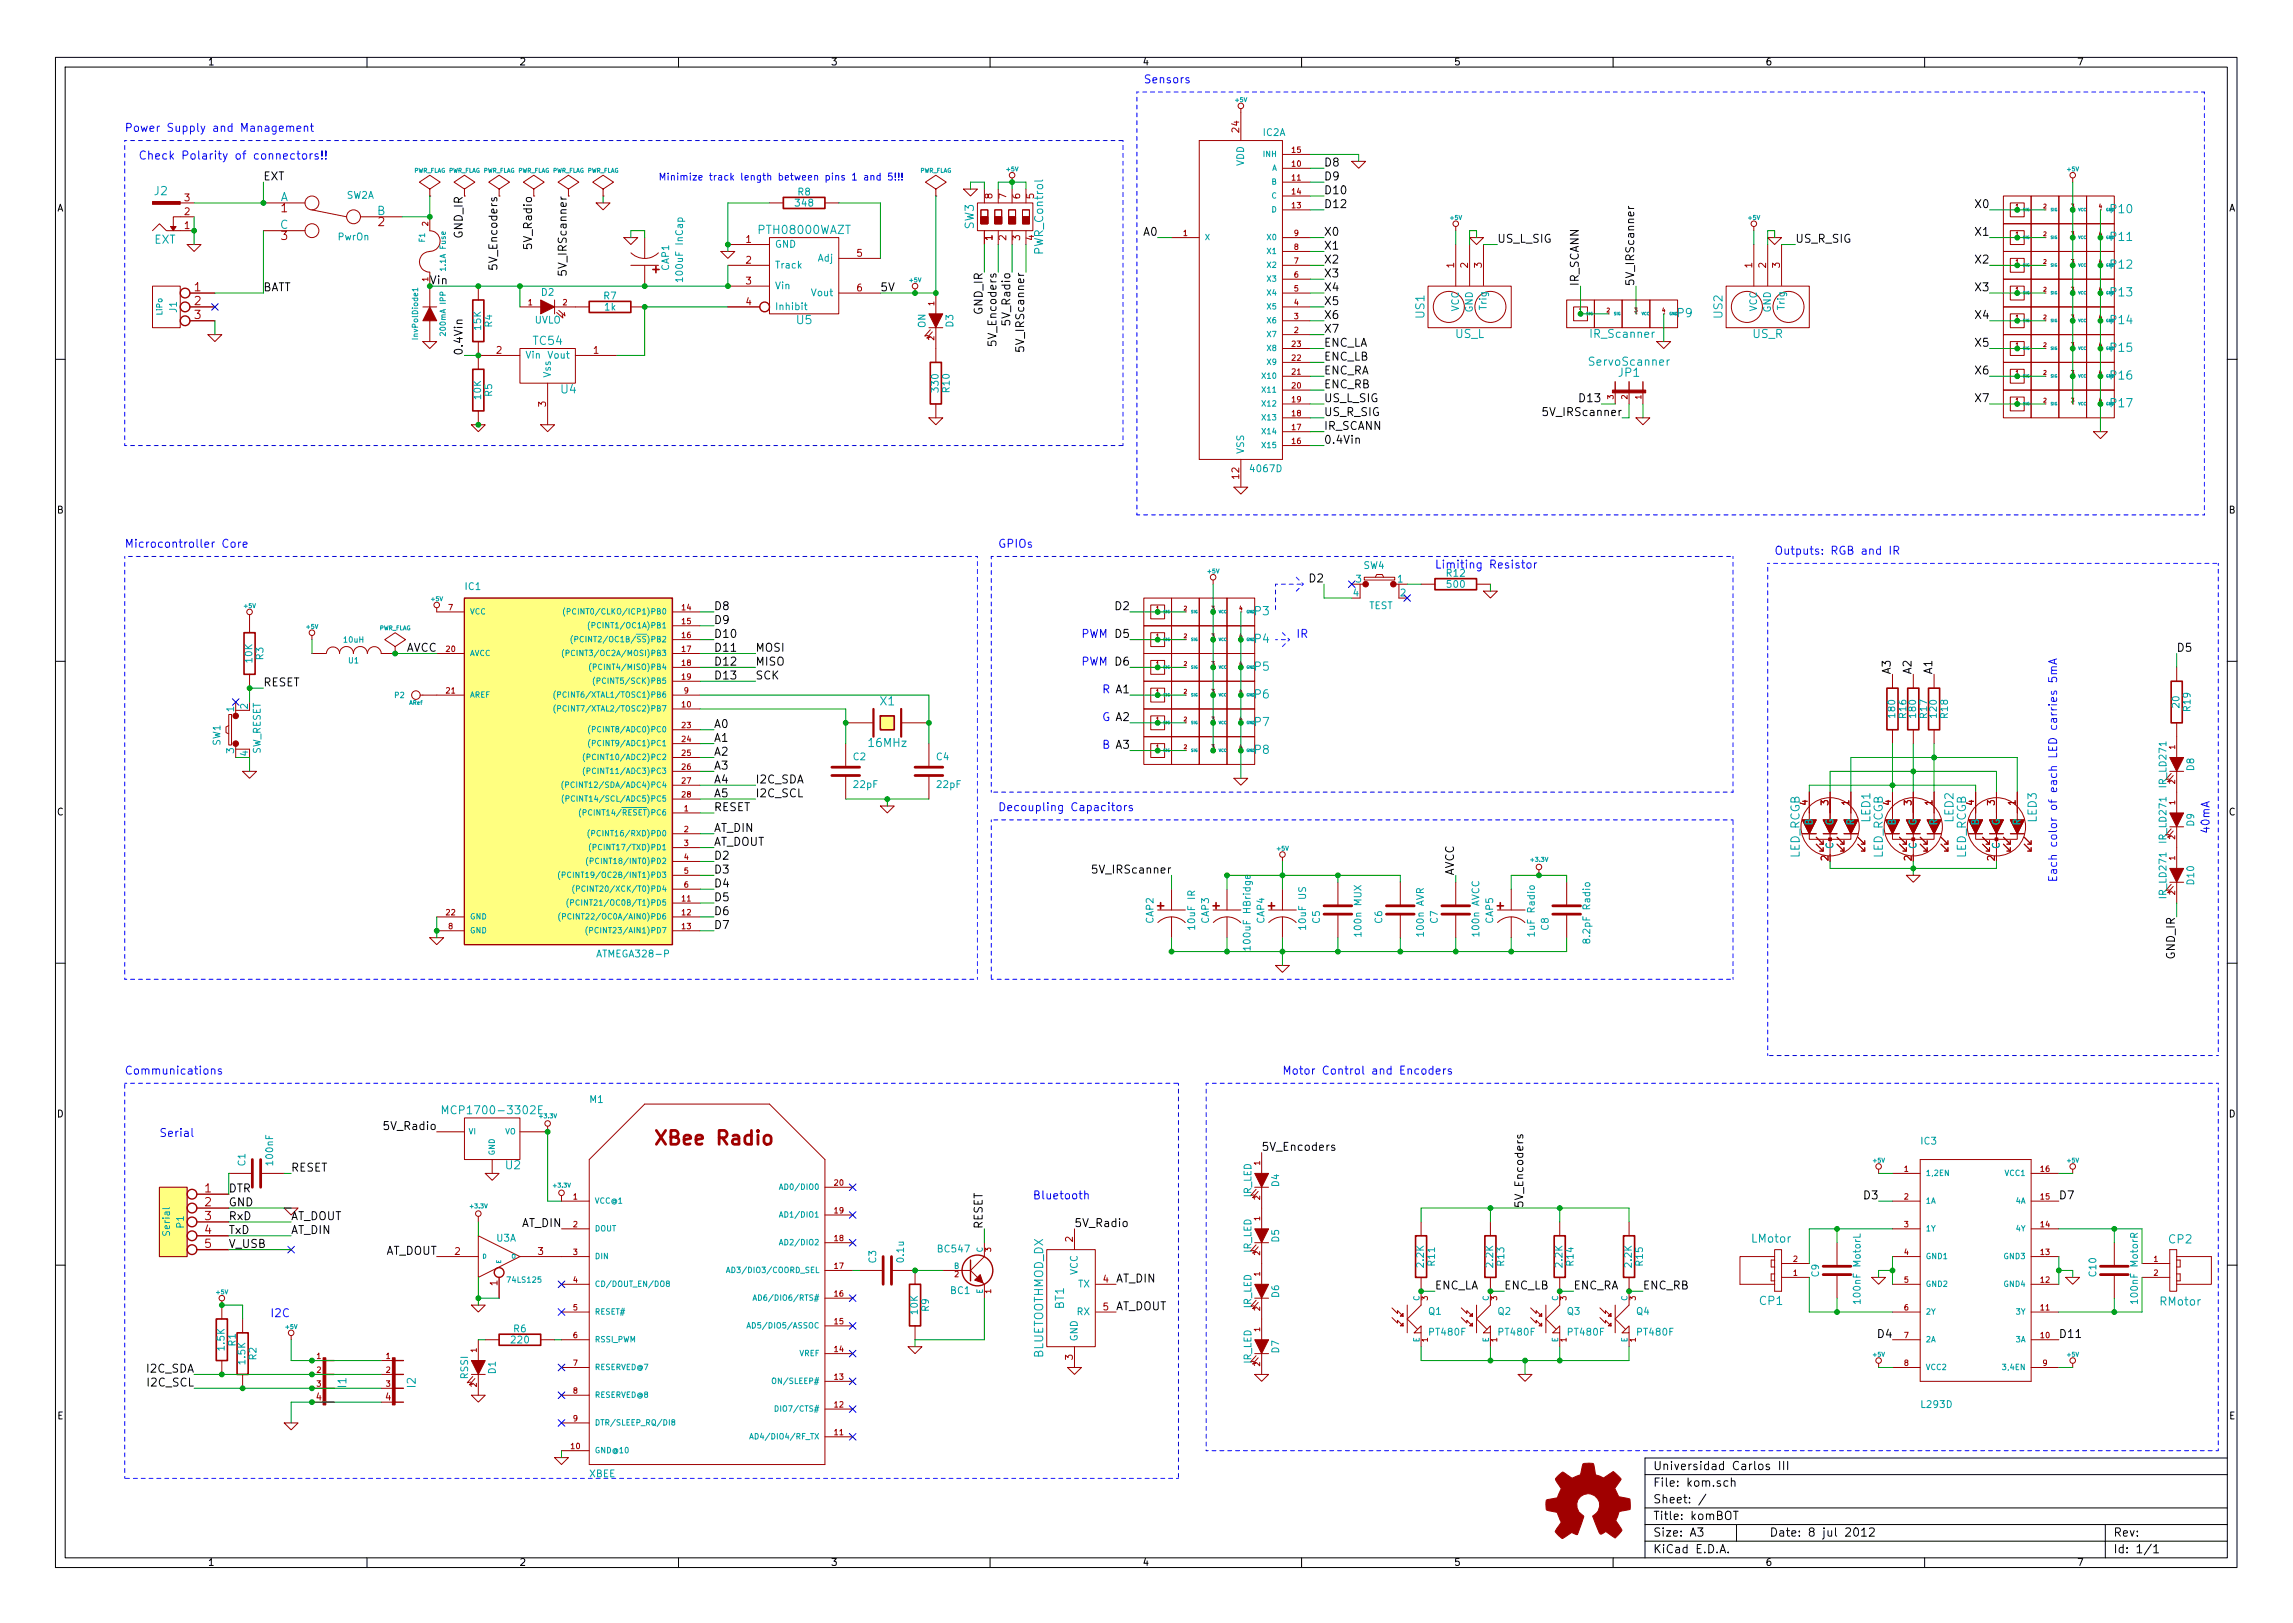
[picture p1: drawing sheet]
<svg xmlns="http://www.w3.org/2000/svg" width="297mm" height="210mm" viewBox="0 0 297 210" stroke-linecap="round" stroke-linejoin="round" font-family="sans-serif">
<defs><g id="words">
<text font-size="2.5" fill="#a00000" x="85.5" y="148.4">XBee Radio</text>
<g font-size="1.5" fill="#00f">
<text x="148.2" y="10.8">Sensors</text>
<text x="16.2" y="17.1">Power Supply and Management</text>
<text x="18" y="20.7">Check Polarity of connectors!!</text>
<text x="16.2" y="71">Microcontroller Core</text>
<text x="129.3" y="71">GPIOs</text>
<text x="229.9" y="71.9">Outputs: RGB and IR</text>
<text x="185.9" y="73.7">Limiting Resistor</text>
<text x="140.1" y="82.7">PWM D5</text>
<text x="167.9" y="82.7">IR</text>
<text x="140.1" y="86.3">PWM D6</text>
<text x="142.8" y="89.9">R A1</text>
<text x="142.8" y="93.5">G A2</text>
<text x="142.8" y="97.1">B A3</text>
<text x="129.3" y="105.1">Decoupling Capacitors</text>
<text x="286.3" y="108" transform="rotate(-90 286.3 108)">40mA</text>
<text x="266.5" y="114.3" transform="rotate(-90 266.5 114.3)">Each color of each LED carries 5mA</text>
<text x="16.2" y="139.3">Communications</text>
<text x="166.1" y="139.3">Motor Control and Encoders</text>
<text x="20.7" y="147.3">Serial</text>
<text x="133.8" y="155.4">Bluetooth</text>
<text x="35" y="170.7">I2C</text>
</g>
<g font-size="1.5">
<text x="34.1" y="23.4">EXT</text>
<text x="171.5" y="21.6">D8</text>
<text x="171.5" y="23.4">D9</text>
<text x="171.5" y="25.2">D10</text>
<text x="171.5" y="27">D12</text>
<text x="255.9" y="27">X0</text>
<text x="64.5" y="34.6" transform="rotate(-90 64.5 34.6)">5V_Encoders</text>
<text x="148.1" y="30.6">A0</text>
<text x="171.5" y="30.6">X0</text>
<text x="171.5" y="32.4">X1</text>
<text x="171.5" y="34.2">X2</text>
<text x="171.5" y="36">X3</text>
<text x="194" y="31.5">US_L_SIG</text>
<text x="232.6" y="31.5">US_R_SIG</text>
<text x="255.9" y="30.6">X1</text>
<text x="255.9" y="34.2">X2</text>
<text x="34.1" y="37.8">BATT</text>
<text x="114" y="37.8">5V</text>
<text x="127.3" y="40.7" transform="rotate(-90 127.3 40.7)">GND_IR</text>
<text x="130.9" y="41.9" transform="rotate(-90 130.9 41.9)">5V_Radio</text>
<text x="171.5" y="37.8">X4</text>
<text x="171.5" y="39.6">X5</text>
<text x="171.5" y="41.4">X6</text>
<text x="204.6" y="37.1" transform="rotate(-90 204.6 37.1)">IR_SCANN</text>
<text x="211.7" y="37.1" transform="rotate(-90 211.7 37.1)">5V_IRScanner</text>
<text x="255.9" y="37.8">X3</text>
<text x="255.9" y="41.4">X4</text>
<text x="60" y="46" transform="rotate(-90 60 46)">0.4Vin</text>
<text x="129.1" y="44.5" transform="rotate(-90 129.1 44.5)">5V_Encoders</text>
<text x="132.7" y="45" transform="rotate(-90 132.7 45)">5V_IRScanner</text>
<text x="171.5" y="45">ENC_LA</text>
<text x="171.5" y="46.8">ENC_LB</text>
<text x="171.5" y="43.2">X7</text>
<text x="255.9" y="45">X5</text>
<text x="171.5" y="48.6">ENC_RA</text>
<text x="171.5" y="50.4">ENC_RB</text>
<text x="171.5" y="52.2">US_L_SIG</text>
<text x="171.5" y="53.9">US_R_SIG</text>
<text x="200.4" y="53.9">5V_IRScanner</text>
<text x="204.8" y="52.2">D13</text>
<text x="255.9" y="48.6">X6</text>
<text x="255.9" y="52.2">X7</text>
<text x="171.5" y="57.5">0.4Vin</text>
<text x="171.5" y="55.7">IR_SCANN</text>
<text x="169.7" y="75.5">D2</text>
<text x="92.5" y="79.1">D8</text>
<text x="92.5" y="80.9">D9</text>
<text x="92.5" y="82.7">D10</text>
<text x="144.5" y="79.1">D2</text>
<text x="34.1" y="89">RESET</text>
<text x="52.5" y="84.5">AVCC</text>
<text x="92.5" y="84.5">D11</text>
<text x="92.5" y="86.3">D12</text>
<text x="92.5" y="88.1">D13</text>
<text x="97.9" y="84.5">MOSI</text>
<text x="97.9" y="86.3">MISO</text>
<text x="97.9" y="88.1">SCK</text>
<text x="245" y="87.4" transform="rotate(-90 245 87.4)">A3</text>
<text x="247.7" y="87.4" transform="rotate(-90 247.7 87.4)">A2</text>
<text x="250.4" y="87.4" transform="rotate(-90 250.4 87.4)">A1</text>
<text x="282" y="84.5">D5</text>
<text x="92.5" y="94.4">A0</text>
<text x="92.5" y="96.2">A1</text>
<text x="92.5" y="98">A2</text>
<text x="92.5" y="99.7">A3</text>
<text x="92.5" y="101.5">A4</text>
<text x="97.9" y="101.5">I2C_SDA</text>
<text x="92.5" y="105.1">RESET</text>
<text x="92.5" y="107.8">AT_DIN</text>
<text x="92.5" y="103.3">A5</text>
<text x="97.9" y="103.3">I2C_SCL</text>
<text x="92.5" y="109.6">AT_DOUT</text>
<text x="92.5" y="111.4">D2</text>
<text x="92.5" y="113.2">D3</text>
<text x="142" y="113.2">5V_IRScanner</text>
<text x="188.4" y="113.4" transform="rotate(-90 188.4 113.4)">AVCC</text>
<text x="92.5" y="115">D4</text>
<text x="92.5" y="116.8">D5</text>
<text x="92.5" y="118.6">D6</text>
<text x="92.5" y="120.4">D7</text>
<text x="281.8" y="124.3" transform="rotate(-90 281.8 124.3)">GND_IR</text>
<text x="50" y="146.4">5V_Radio</text>
<text x="163.4" y="149.1">5V_Encoders</text>
<text x="29.6" y="154.5">DTR</text>
<text x="37.7" y="151.8">RESET</text>
<text x="241.5" y="155.4">D3</text>
<text x="266.7" y="155.4">D7</text>
<text x="29.6" y="156.3">GND</text>
<text x="29.6" y="158.1">RxD</text>
<text x="29.6" y="159.9">TxD</text>
<text x="29.6" y="161.7">V_USB</text>
<text x="37.7" y="158.1">AT_DOUT</text>
<text x="37.7" y="159.9">AT_DIN</text>
<text x="67.5" y="159">AT_DIN</text>
<text x="127.3" y="159.2" transform="rotate(-90 127.3 159.2)">RESET</text>
<text x="139.2" y="159">5V_Radio</text>
<text x="197.4" y="156.5" transform="rotate(-90 197.4 156.5)">5V_Encoders</text>
<text x="49.7" y="162.6">AT_DOUT</text>
<text x="144.6" y="166.2">AT_DIN</text>
<text x="185.9" y="167.1">ENC_LA</text>
<text x="194.9" y="167.1">ENC_LB</text>
<text x="203.8" y="167.1">ENC_RA</text>
<text x="212.8" y="167.1">ENC_RB</text>
<text x="144.6" y="169.8">AT_DOUT</text>
<text x="243.3" y="173.4">D4</text>
<text x="266.7" y="173.4">D11</text>
<text x="19" y="177.9">I2C_SDA</text>
<text x="19.2" y="179.7">I2C_SCL</text>
<text x="214.2" y="190.5">Universidad Carlos III</text>
<text x="214.2" y="197">Title: komBOT</text>
<text x="214.2" y="192.7">File: kom.sch</text>
<text x="214.2" y="194.8">Sheet: /</text>
<text x="214.2" y="201.3">KiCad E.D.A.</text>
<text x="214.2" y="199.1">Size: A3</text>
<text x="229.3" y="199.1">Date: 8 jul 2012</text>
<text x="273.8" y="199.1">Rev:</text>
<text x="273.8" y="201.3">Id: 1/1</text>
</g>
<g font-size="1.5" fill="#00a0a0">
<text x="20" y="25.3">J2</text>
<text x="36.3" y="26.1">A</text>
<text x="36.3" y="29.7">C</text>
<text x="48.9" y="27.9">B</text>
<text x="126.2" y="29.7" transform="rotate(-90 126.2 29.7)">SW3</text>
<text x="273.5" y="27.7">P10</text>
<text x="19.9" y="31.6">EXT</text>
<text x="98.4" y="30.4">PTH08000WAZT</text>
<text x="135.2" y="32.8" transform="rotate(-90 135.2 32.8)">PWR_Control</text>
<text x="273.5" y="31.3">P11</text>
<text x="273.5" y="34.9">P12</text>
<text x="184.6" y="41.2" transform="rotate(-90 184.6 41.2)">US1</text>
<text x="217.3" y="41.1">P9</text>
<text x="223.2" y="41.2" transform="rotate(-90 223.2 41.2)">US2</text>
<text x="273.5" y="38.4">P13</text>
<text x="69.1" y="44.7">TC54</text>
<text x="103.2" y="42">U5</text>
<text x="188.5" y="43.8">US_L</text>
<text x="206.1" y="47.4">ServoScanner</text>
<text x="206.1" y="43.8">IR_Scanner</text>
<text x="227" y="43.8">US_R</text>
<text x="273.5" y="42">P14</text>
<text x="273.5" y="45.6">P15</text>
<text x="72.7" y="51">U4</text>
<text x="209.7" y="48.9">JP1</text>
<text x="273.5" y="49.2">P16</text>
<text x="273.5" y="52.8">P17</text>
<text x="162.5" y="79.8">P3</text>
<text x="162.5" y="83.3">P4</text>
<text x="162.5" y="86.9">P5</text>
<text x="114" y="91.4">X1</text>
<text x="162.5" y="90.5">P6</text>
<text x="162.5" y="94.1">P7</text>
<text x="112.6" y="96.8">16MHz</text>
<text x="162.5" y="97.7">P8</text>
<text x="242.3" y="106.5" transform="rotate(-90 242.3 106.5)">LED1</text>
<text x="253.1" y="106.5" transform="rotate(-90 253.1 106.5)">LED2</text>
<text x="263.9" y="106.5" transform="rotate(-90 263.9 106.5)">LED3</text>
<text x="233.2" y="111.2" transform="rotate(-90 233.2 111.2)">LED_RCGB</text>
<text x="244" y="111.2" transform="rotate(-90 244 111.2)">LED_RCGB</text>
<text x="254.7" y="111.2" transform="rotate(-90 254.7 111.2)">LED_RCGB</text>
<text x="58.2" y="144.4">MCP1700-3302E</text>
<text x="65.5" y="151.5">U2</text>
<text x="226.9" y="161">LMotor</text>
<text x="281" y="161.1">CP2</text>
<text x="137.9" y="169.6" transform="rotate(-90 137.9 169.6)">BT1</text>
<text x="228" y="169.1">CP1</text>
<text x="279.8" y="169.2">RMotor</text>
<text x="44.9" y="179.7" transform="rotate(-90 44.9 179.7)">I1</text>
<text x="53.9" y="179.7" transform="rotate(-90 53.9 179.7)">I2</text>
<text x="135.2" y="176" transform="rotate(-90 135.2 176)">BLUETOOTHMOD_DX</text>
</g>
<g font-size="1.5" fill="#a00000">
<text x="36.4" y="27.5">1</text>
<text x="49" y="29.3">2</text>
<text x="36.4" y="31.1">3</text>
<text x="60" y="30.9" transform="rotate(-90 60 30.9)">GND_IR</text>
<text x="69" y="32" transform="rotate(-90 69 32)">5V_Radio</text>
<text x="73.5" y="35.1" transform="rotate(-90 73.5 35.1)">5V_IRScanner</text>
<text x="85.5" y="35.3" transform="rotate(-90 85.5 35.3)">+</text>
<text x="25.2" y="37.8">1</text>
<text x="25.2" y="39.6">2</text>
<text x="25.2" y="41.4">3</text>
<text x="150.9" y="117.8" transform="rotate(-90 150.9 117.8)">+</text>
<text x="158" y="117.8" transform="rotate(-90 158 117.8)">+</text>
<text x="165.2" y="117.8" transform="rotate(-90 165.2 117.8)">+</text>
<text x="194.9" y="117.8" transform="rotate(-90 194.9 117.8)">+</text>
<text x="26.5" y="154.5">1</text>
<text x="26.5" y="156.3">2</text>
<text x="26.5" y="158.1">3</text>
<text x="26.5" y="159.9">4</text>
<text x="26.5" y="161.7">5</text>
</g>
<text font-size="1.5" fill="#00a000" x="55.7" y="36.9">Vin</text>
<g font-size="1.3">
<text x="27" y="8.5">1</text>
<text x="67.4" y="8.5">2</text>
<text x="107.7" y="8.5">3</text>
<text x="148.1" y="8.5">4</text>
<text x="188.5" y="8.5">5</text>
<text x="228.8" y="8.5">6</text>
<text x="269.2" y="8.5">7</text>
<text x="7.4" y="27.4">A</text>
<text x="288.7" y="27.4">A</text>
<text x="7.4" y="66.6">B</text>
<text x="288.7" y="66.6">B</text>
<text x="7.4" y="105.7">C</text>
<text x="288.7" y="105.7">C</text>
<text x="7.4" y="144.8">D</text>
<text x="288.7" y="144.8">D</text>
<text x="7.4" y="183.9">E</text>
<text x="288.7" y="183.9">E</text>
<text x="27" y="202.9">1</text>
<text x="67.4" y="202.9">2</text>
<text x="107.7" y="202.9">3</text>
<text x="148.1" y="202.9">4</text>
<text x="188.5" y="202.9">5</text>
<text x="228.8" y="202.9">6</text>
<text x="269.2" y="202.9">7</text>
</g>
<g font-size="1.3" fill="#a00000">
<text x="160.6" y="17.1" transform="rotate(-90 160.6 17.1)">24</text>
<text x="23.9" y="29.7">1</text>
<text x="23.9" y="27.9">2</text>
<text x="23.9" y="26.1">3</text>
<text x="128.6" y="25.7" transform="rotate(-90 128.6 25.7)">8</text>
<text x="130.4" y="25.7" transform="rotate(-90 130.4 25.7)">7</text>
<text x="132.2" y="25.7" transform="rotate(-90 132.2 25.7)">6</text>
<text x="96.6" y="31.5">1</text>
<text x="96.6" y="34.2">2</text>
<text x="111" y="33.3">5</text>
<text x="128.6" y="31.1" transform="rotate(-90 128.6 31.1)">1</text>
<text x="130.4" y="31.1" transform="rotate(-90 130.4 31.1)">2</text>
<text x="132.2" y="31.1" transform="rotate(-90 132.2 31.1)">3</text>
<text x="134" y="31.1" transform="rotate(-90 134 31.1)">4</text>
<text x="188.4" y="34.7" transform="rotate(-90 188.4 34.7)">1</text>
<text x="190.2" y="34.7" transform="rotate(-90 190.2 34.7)">2</text>
<text x="192" y="34.7" transform="rotate(-90 192 34.7)">3</text>
<text x="227" y="34.7" transform="rotate(-90 227 34.7)">1</text>
<text x="228.8" y="34.7" transform="rotate(-90 228.8 34.7)">2</text>
<text x="230.6" y="34.7" transform="rotate(-90 230.6 34.7)">3</text>
<text x="96.6" y="36.9">3</text>
<text x="96.6" y="39.6">4</text>
<text x="111" y="37.8">6</text>
<text x="64.3" y="45.9">2</text>
<text x="76.9" y="45.9">1</text>
<text x="70.8" y="52.7" transform="rotate(-90 70.8 52.7)">3</text>
<text x="160.6" y="62" transform="rotate(-90 160.6 62)">12</text>
<text x="234.2" y="104.3" transform="rotate(-90 234.2 104.3)">4</text>
<text x="236.9" y="104.3" transform="rotate(-90 236.9 104.3)">3</text>
<text x="239.6" y="104.3" transform="rotate(-90 239.6 104.3)">1</text>
<text x="245" y="104.3" transform="rotate(-90 245 104.3)">4</text>
<text x="247.7" y="104.3" transform="rotate(-90 247.7 104.3)">3</text>
<text x="250.4" y="104.3" transform="rotate(-90 250.4 104.3)">1</text>
<text x="255.8" y="104.3" transform="rotate(-90 255.8 104.3)">4</text>
<text x="258.4" y="104.3" transform="rotate(-90 258.4 104.3)">3</text>
<text x="261.1" y="104.3" transform="rotate(-90 261.1 104.3)">1</text>
<text x="236.9" y="111.5" transform="rotate(-90 236.9 111.5)">2</text>
<text x="247.7" y="111.5" transform="rotate(-90 247.7 111.5)">2</text>
<text x="258.4" y="111.5" transform="rotate(-90 258.4 111.5)">2</text>
<text x="139" y="160.9" transform="rotate(-90 139 160.9)">2</text>
<text x="58.9" y="162.6">2</text>
<text x="64.5" y="166.5" transform="rotate(-90 64.5 166.5)">1</text>
<text x="69.7" y="162.6">3</text>
<text x="142.9" y="166.2">4</text>
<text x="142.9" y="169.8">5</text>
<text x="139" y="176.1" transform="rotate(-90 139 176.1)">3</text>
<text x="41" y="181.5">4</text>
<text x="49.9" y="181.5">4</text>
</g>
<g font-size="1.3" fill="#00a0a0">
<text x="163.6" y="17.7">IC2A</text>
<text x="161.2" y="21.6" transform="rotate(-90 161.2 21.6)">VDD</text>
<text x="44.9" y="25.8">SW2A</text>
<text x="103.1" y="26.8">348</text>
<text x="103.4" y="25.4">R8</text>
<text x="134" y="25.7" transform="rotate(-90 134 25.7)">5</text>
<text x="43.8" y="31.2">PwrOn</text>
<text x="86.7" y="35.1" transform="rotate(-90 86.7 35.1)">CAP1</text>
<text x="100.4" y="32.1">GND</text>
<text x="100.4" y="34.8">Track</text>
<text x="105.9" y="33.9">Adj</text>
<text x="23" y="40.4" transform="rotate(-90 23 40.4)">J1</text>
<text x="69.2" y="42">UVLO</text>
<text x="70.2" y="38.4">D2</text>
<text x="78.2" y="38.8">R7</text>
<text x="78.3" y="40.3">1k</text>
<text x="88.5" y="36.1" transform="rotate(-90 88.5 36.1)">100uF InCap</text>
<text x="100.4" y="37.5">Vin</text>
<text x="100.4" y="40.2">Inhibit</text>
<text x="105.2" y="38.4">Vout</text>
<text x="189" y="40.4" transform="rotate(-90 189 40.4)">VCC</text>
<text x="190.8" y="40.5" transform="rotate(-90 190.8 40.5)">GND</text>
<text x="192.6" y="40.1" transform="rotate(-90 192.6 40.1)">Trig</text>
<text x="227.6" y="40.4" transform="rotate(-90 227.6 40.4)">VCC</text>
<text x="229.4" y="40.5" transform="rotate(-90 229.4 40.5)">GND</text>
<text x="231.2" y="40.1" transform="rotate(-90 231.2 40.1)">Trig</text>
<text x="62.4" y="42.7" transform="rotate(-90 62.4 42.7)">15K</text>
<text x="63.8" y="42.3" transform="rotate(-90 63.8 42.3)">R4</text>
<text x="68.1" y="46.5">Vin</text>
<text x="71" y="46.5">Vout</text>
<text x="119.9" y="42.5" transform="rotate(-90 119.9 42.5)">ON</text>
<text x="123.5" y="42.3" transform="rotate(-90 123.5 42.3)">D3</text>
<text x="62.4" y="51.7" transform="rotate(-90 62.4 51.7)">10K</text>
<text x="63.8" y="51.3" transform="rotate(-90 63.8 51.3)">R5</text>
<text x="71.4" y="48.9" transform="rotate(-90 71.4 48.9)">Vss</text>
<text x="121.6" y="50.7" transform="rotate(-90 121.6 50.7)">330</text>
<text x="123.1" y="50.8" transform="rotate(-90 123.1 50.8)">R10</text>
<text x="161.2" y="58.8" transform="rotate(-90 161.2 58.8)">VSS</text>
<text x="162.1" y="61.2">4067D</text>
<text x="60.3" y="76.5">IC1</text>
<text x="175.3" y="77.3">4</text>
<text x="175.7" y="75.5">3</text>
<text x="176.6" y="73.7">SW4</text>
<text x="181.1" y="75.5">1</text>
<text x="181.4" y="77.3">2</text>
<text x="187.4" y="74.7">R12</text>
<text x="187.5" y="76.2">500</text>
<text x="177.3" y="78.9">TEST</text>
<text x="32.7" y="85.8" transform="rotate(-90 32.7 85.8)">10K</text>
<text x="34.2" y="85.5" transform="rotate(-90 34.2 85.5)">R3</text>
<text x="30.4" y="92.2" transform="rotate(-90 30.4 92.2)">1</text>
<text x="32.1" y="91.8" transform="rotate(-90 32.1 91.8)">2</text>
<text x="245.6" y="92.9" transform="rotate(-90 245.6 92.9)">180</text>
<text x="247" y="93" transform="rotate(-90 247 93)">R16</text>
<text x="248.2" y="92.9" transform="rotate(-90 248.2 92.9)">180</text>
<text x="249.7" y="93" transform="rotate(-90 249.7 93)">R17</text>
<text x="250.9" y="92.9" transform="rotate(-90 250.9 92.9)">120</text>
<text x="252.4" y="93" transform="rotate(-90 252.4 93)">R18</text>
<text x="282.4" y="91.6" transform="rotate(-90 282.4 91.6)">20</text>
<text x="283.8" y="92.1" transform="rotate(-90 283.8 92.1)">R19</text>
<text x="28.6" y="96.6" transform="rotate(-90 28.6 96.6)">SW1</text>
<text x="30.4" y="97.6" transform="rotate(-90 30.4 97.6)">3</text>
<text x="32.1" y="97.9" transform="rotate(-90 32.1 97.9)">4</text>
<text x="33.8" y="97.8" transform="rotate(-90 33.8 97.8)">SW_RESET</text>
<text x="110.5" y="98.5">C2</text>
<text x="121.3" y="98.5">C4</text>
<text x="280.7" y="101.9" transform="rotate(-90 280.7 101.9)">IR_LD271</text>
<text x="284.3" y="99.8" transform="rotate(-90 284.3 99.8)">D8</text>
<text x="110.7" y="102.1">22pF</text>
<text x="121.4" y="102.1">22pF</text>
<text x="234.8" y="106.9" transform="rotate(-90 234.8 106.9)">B</text>
<text x="237.5" y="107" transform="rotate(-90 237.5 107)">G</text>
<text x="240.2" y="106.9" transform="rotate(-90 240.2 106.9)">R</text>
<text x="245.6" y="106.9" transform="rotate(-90 245.6 106.9)">B</text>
<text x="248.3" y="107" transform="rotate(-90 248.3 107)">G</text>
<text x="251" y="106.9" transform="rotate(-90 251 106.9)">R</text>
<text x="256.4" y="106.9" transform="rotate(-90 256.4 106.9)">B</text>
<text x="259.1" y="107" transform="rotate(-90 259.1 107)">G</text>
<text x="261.8" y="106.9" transform="rotate(-90 261.8 106.9)">R</text>
<text x="284.3" y="107" transform="rotate(-90 284.3 107)">D9</text>
<text x="237.5" y="110" transform="rotate(-90 237.5 110)">C</text>
<text x="248.3" y="110" transform="rotate(-90 248.3 110)">C</text>
<text x="259.1" y="110" transform="rotate(-90 259.1 110)">C</text>
<text x="280.7" y="109.1" transform="rotate(-90 280.7 109.1)">IR_LD271</text>
<text x="149.5" y="119.6" transform="rotate(-90 149.5 119.6)">CAP2</text>
<text x="156.6" y="119.6" transform="rotate(-90 156.6 119.6)">CAP3</text>
<text x="163.8" y="119.6" transform="rotate(-90 163.8 119.6)">CAP4</text>
<text x="171" y="119.6" transform="rotate(-90 171 119.6)">C5</text>
<text x="179.1" y="119.6" transform="rotate(-90 179.1 119.6)">C6</text>
<text x="186.3" y="119.6" transform="rotate(-90 186.3 119.6)">C7</text>
<text x="193.5" y="119.6" transform="rotate(-90 193.5 119.6)">CAP5</text>
<text x="280.7" y="116.2" transform="rotate(-90 280.7 116.2)">IR_LD271</text>
<text x="284.3" y="114.5" transform="rotate(-90 284.3 114.5)">D10</text>
<text x="77.6" y="124.1">ATMEGA328-P</text>
<text x="154.9" y="120.2" transform="rotate(-90 154.9 120.2)">10uF IR</text>
<text x="162" y="122.6" transform="rotate(-90 162 122.6)">100uF HBridge</text>
<text x="169.2" y="120.2" transform="rotate(-90 169.2 120.2)">10uF US</text>
<text x="176.4" y="121" transform="rotate(-90 176.4 121)">100n MUX</text>
<text x="184.5" y="121.1" transform="rotate(-90 184.5 121.1)">100n AVR</text>
<text x="191.7" y="121.1" transform="rotate(-90 191.7 121.1)">100n AVCC</text>
<text x="198.9" y="121" transform="rotate(-90 198.9 121)">1uF Radio</text>
<text x="200.7" y="120.5" transform="rotate(-90 200.7 120.5)">C8</text>
<text x="206" y="121.8" transform="rotate(-90 206 121.8)">8.2pF Radio</text>
<text x="76.4" y="142.9">M1</text>
<text x="248.9" y="148.3">IC3</text>
<text x="31.8" y="151" transform="rotate(-90 31.8 151)">C1</text>
<text x="35.4" y="150.8" transform="rotate(-90 35.4 150.8)">100nF</text>
<text x="162.1" y="155.1" transform="rotate(-90 162.1 155.1)">IR_LED</text>
<text x="165.7" y="153.7" transform="rotate(-90 165.7 153.7)">D4</text>
<text x="22.1" y="160" transform="rotate(-90 22.1 160)">Serial</text>
<text x="23.9" y="159.1" transform="rotate(-90 23.9 159.1)">P1</text>
<text x="64.3" y="160.9">U3A</text>
<text x="165.7" y="160.9" transform="rotate(-90 165.7 160.9)">D5</text>
<text x="113.5" y="163.6" transform="rotate(-90 113.5 163.6)">C3</text>
<text x="117.1" y="163.4" transform="rotate(-90 117.1 163.4)">0.1u</text>
<text x="121.6" y="162.3">BC547</text>
<text x="123.2" y="167.7">BC1</text>
<text x="139.6" y="166.8">TX</text>
<text x="139.6" y="165.2" transform="rotate(-90 139.6 165.2)">VCC</text>
<text x="162.1" y="162.3" transform="rotate(-90 162.1 162.3)">IR_LED</text>
<text x="184.5" y="164.1" transform="rotate(-90 184.5 164.1)">2.2K</text>
<text x="185.9" y="163.9" transform="rotate(-90 185.9 163.9)">R11</text>
<text x="193.5" y="164.1" transform="rotate(-90 193.5 164.1)">2.2K</text>
<text x="194.9" y="163.9" transform="rotate(-90 194.9 163.9)">R13</text>
<text x="202.4" y="164.1" transform="rotate(-90 202.4 164.1)">2.2K</text>
<text x="203.9" y="163.9" transform="rotate(-90 203.9 163.9)">R14</text>
<text x="211.4" y="164.1" transform="rotate(-90 211.4 164.1)">2.2K</text>
<text x="212.9" y="163.9" transform="rotate(-90 212.9 163.9)">R15</text>
<text x="235.7" y="165.4" transform="rotate(-90 235.7 165.4)">C9</text>
<text x="271.6" y="165.3" transform="rotate(-90 271.6 165.3)">C10</text>
<text x="66.6" y="172.6">R6</text>
<text x="118.9" y="170.2" transform="rotate(-90 118.9 170.2)">10K</text>
<text x="120.4" y="169.9" transform="rotate(-90 120.4 169.9)">R9</text>
<text x="139.5" y="170.4">RX</text>
<text x="139.6" y="173.8" transform="rotate(-90 139.6 173.8)">GND</text>
<text x="162.1" y="169.5" transform="rotate(-90 162.1 169.5)">IR_LED</text>
<text x="165.7" y="168.1" transform="rotate(-90 165.7 168.1)">D6</text>
<text x="185.1" y="170.4">Q1</text>
<text x="185.2" y="173.1">PT480F</text>
<text x="194" y="170.4">Q2</text>
<text x="194.2" y="173.1">PT480F</text>
<text x="203" y="170.4">Q3</text>
<text x="203.2" y="173.1">PT480F</text>
<text x="212" y="170.4">Q4</text>
<text x="212.2" y="173.1">PT480F</text>
<text x="241.1" y="168.5" transform="rotate(-90 241.1 168.5)">100nF MotorL</text>
<text x="277" y="168.5" transform="rotate(-90 277 168.5)">100nF MotorR</text>
<text x="29.1" y="174.9" transform="rotate(-90 29.1 174.9)">1.5K</text>
<text x="30.6" y="174.4" transform="rotate(-90 30.6 174.4)">R1</text>
<text x="31.8" y="176.7" transform="rotate(-90 31.8 176.7)">1.5K</text>
<text x="33.3" y="176.1" transform="rotate(-90 33.3 176.1)">R2</text>
<text x="60.7" y="178.6" transform="rotate(-90 60.7 178.6)">RSSI</text>
<text x="64.3" y="177.9" transform="rotate(-90 64.3 177.9)">D1</text>
<text x="66.3" y="174.1">220</text>
<text x="162.1" y="176.7" transform="rotate(-90 162.1 176.7)">IR_LED</text>
<text x="165.7" y="175.3" transform="rotate(-90 165.7 175.3)">D7</text>
<text x="249" y="182.4">L293D</text>
<text x="76.3" y="191.4">XBEE</text>
</g>
<text font-size="1.3" fill="#00f" x="85.3" y="23.4">Minimize track length between pins 1 and 5!!!</text>
<g font-size="1" fill="#00a0a0">
<text x="163.7" y="20.4">INH</text>
<text x="164.7" y="22.2">A</text>
<text x="164.7" y="24">B</text>
<text x="164.7" y="27.5">D</text>
<text x="164.7" y="25.8">C</text>
<text x="55.1" y="31.4" transform="rotate(-90 55.1 31.4)">F1</text>
<text x="57.8" y="34.9" transform="rotate(-90 57.8 34.9)">1.1A Fuse</text>
<text x="156.1" y="31.1">X</text>
<text x="164.2" y="34.7">X2</text>
<text x="164.2" y="32.9">X1</text>
<text x="164.2" y="31.1">X0</text>
<text x="21.1" y="40.8" transform="rotate(-90 21.1 40.8)">LiPo</text>
<text x="164.2" y="41.9">X6</text>
<text x="164.2" y="40.1">X5</text>
<text x="164.2" y="38.3">X4</text>
<text x="164.2" y="36.5">X3</text>
<text x="54.2" y="43.8" transform="rotate(-90 54.2 43.8)">InvPolDiode1</text>
<text x="57.8" y="43.2" transform="rotate(-90 57.8 43.2)">200mA IPP</text>
<text x="164.2" y="43.7">X7</text>
<text x="164.2" y="47.3">X9</text>
<text x="164.2" y="45.5">X8</text>
<text x="163.6" y="50.9">X11</text>
<text x="163.6" y="49.1">X10</text>
<text x="163.6" y="52.7">X12</text>
<text x="163.6" y="58.1">X15</text>
<text x="163.6" y="56.3">X14</text>
<text x="163.6" y="54.5">X13</text>
<text x="44.6" y="83.3">10uH</text>
<text x="60.9" y="79.6">VCC</text>
<text x="74.6" y="79.6">(PCINT0/CLKO/ICP1)PB0</text>
<text x="75.5" y="83.2">(PCINT2/OC1B/SS)PB2</text>
<text x="77.2" y="81.4">(PCINT1/OC1A)PB1</text>
<text x="45.2" y="86">U1</text>
<text x="60.9" y="85">AVCC</text>
<text x="74.3" y="85">(PCINT3/OC2A/MOSI)PB3</text>
<text x="77.4" y="86.8">(PCINT4/MISO)PB4</text>
<text x="77.8" y="88.6">(PCINT5/SCK)PB5</text>
<text x="51.1" y="90.5">P2</text>
<text x="60.9" y="90.4">AREF</text>
<text x="73.2" y="90.4">(PCINT6/XTAL1/TOSC1)PB6</text>
<text x="73.2" y="92.2">(PCINT7/XTAL2/TOSC2)PB7</text>
<text x="77.2" y="94.9">(PCINT8/ADC0)PC0</text>
<text x="76.7" y="98.5">(PCINT10/ADC2)PC2</text>
<text x="76.7" y="100.3">(PCINT11/ADC3)PC3</text>
<text x="77.2" y="96.7">(PCINT9/ADC1)PC1</text>
<text x="74.3" y="102.1">(PCINT12/SDA/ADC4)PC4</text>
<text x="74.4" y="103.9">(PCINT14/SCL/ADC5)PC5</text>
<text x="76" y="105.7">(PCINT14/RESET)PC6</text>
<text x="74.2" y="113.8">(PCINT19/OC2B/INT1)PD3</text>
<text x="77.2" y="112">(PCINT18/INT0)PD2</text>
<text x="77.3" y="108.4">(PCINT16/RXD)PD0</text>
<text x="77.4" y="110.2">(PCINT17/TXD)PD1</text>
<text x="60.9" y="119.1">GND</text>
<text x="74" y="119.1">(PCINT22/OC0A/AIN0)PD6</text>
<text x="75.2" y="117.3">(PCINT21/OC0B/T1)PD5</text>
<text x="75.8" y="115.6">(PCINT20/XCK/T0)PD4</text>
<text x="60.9" y="120.9">GND</text>
<text x="77.1" y="120.9">(PCINT23/AIN1)PD7</text>
<text x="60.7" y="147">VI</text>
<text x="64.1" y="149.7" transform="rotate(-90 64.1 149.7)">GND</text>
<text x="65.4" y="147">VO</text>
<text x="77" y="156">VCC@1</text>
<text x="101.5" y="154.2">AD0/DIO0</text>
<text x="249.5" y="152.4">1,2EN</text>
<text x="249.5" y="156">1A</text>
<text x="259.7" y="152.4">VCC1</text>
<text x="261.1" y="156">4A</text>
<text x="77" y="159.6">DOUT</text>
<text x="101.5" y="161.4">AD2/DIO2</text>
<text x="101.5" y="157.8">AD1/DIO1</text>
<text x="249.5" y="159.6">1Y</text>
<text x="261.2" y="159.6">4Y</text>
<text x="65.9" y="166.2">74LS125</text>
<text x="77" y="163.1">DIN</text>
<text x="77" y="166.7">CD/DOUT_EN/DO8</text>
<text x="95" y="164.9">AD3/DIO3/COORD_SEL</text>
<text x="123.6" y="164.4">B</text>
<text x="127.3" y="167.6" transform="rotate(-90 127.3 167.6)">E</text>
<text x="127.3" y="162.2" transform="rotate(-90 127.3 162.2)">C</text>
<text x="249.5" y="163.1">GND1</text>
<text x="249.5" y="166.7">GND2</text>
<text x="259.6" y="166.7">GND4</text>
<text x="259.6" y="163.1">GND3</text>
<text x="77" y="170.3">RESET#</text>
<text x="77" y="173.9">RSSI_PWM</text>
<text x="97.7" y="172.1">AD5/DIO5/ASSOC</text>
<text x="98.7" y="168.5">AD6/DIO6/RTS#</text>
<text x="183.9" y="173.9" transform="rotate(-90 183.9 173.9)">E</text>
<text x="183.9" y="168.5" transform="rotate(-90 183.9 168.5)">C</text>
<text x="192.9" y="173.9" transform="rotate(-90 192.9 173.9)">E</text>
<text x="192.9" y="168.5" transform="rotate(-90 192.9 168.5)">C</text>
<text x="201.9" y="173.9" transform="rotate(-90 201.9 173.9)">E</text>
<text x="201.9" y="168.5" transform="rotate(-90 201.9 168.5)">C</text>
<text x="210.9" y="173.9" transform="rotate(-90 210.9 173.9)">E</text>
<text x="210.9" y="168.5" transform="rotate(-90 210.9 168.5)">C</text>
<text x="249.5" y="170.3">2Y</text>
<text x="249.5" y="173.9">2A</text>
<text x="261.1" y="173.9">3A</text>
<text x="261.2" y="170.3">3Y</text>
<text x="77" y="177.5">RESERVED@7</text>
<text x="100.5" y="179.3">ON/SLEEP#</text>
<text x="103.5" y="175.7">VREF</text>
<text x="249.5" y="177.5">VCC2</text>
<text x="259.6" y="177.5">3,4EN</text>
<text x="77" y="181.1">RESERVED@8</text>
<text x="77" y="184.7">DTR/SLEEP_RQ/DI8</text>
<text x="101" y="182.9">DIO7/CTS#</text>
<text x="77" y="188.3">GND@10</text>
<text x="98.1" y="186.5">AD4/DIO4/RF_TX</text>
</g>
<g font-size="1" fill="#a00000">
<text x="167.4" y="21.6">10</text>
<text x="167.4" y="23.4">11</text>
<text x="167.4" y="19.8">15</text>
<text x="55.5" y="29.3" transform="rotate(-90 55.5 29.3)">2</text>
<text x="167.4" y="27">13</text>
<text x="167.4" y="25.2">14</text>
<text x="153.3" y="30.6">1</text>
<text x="167.7" y="36">6</text>
<text x="167.7" y="34.2">7</text>
<text x="167.7" y="32.4">8</text>
<text x="167.7" y="30.6">9</text>
<text x="55.5" y="36.4" transform="rotate(-90 55.5 36.4)">1</text>
<text x="68.4" y="39.6">1</text>
<text x="72.9" y="39.6">2</text>
<text x="121.1" y="39.6" transform="rotate(-90 121.1 39.6)">1</text>
<text x="167.7" y="41.4">3</text>
<text x="167.7" y="39.6">4</text>
<text x="167.7" y="37.8">5</text>
<text x="121.1" y="44.1" transform="rotate(-90 121.1 44.1)">2</text>
<text x="167.4" y="46.8">22</text>
<text x="167.4" y="45">23</text>
<text x="167.7" y="43.2">2</text>
<text x="167.4" y="50.4">20</text>
<text x="167.4" y="48.6">21</text>
<text x="167.4" y="53.9">18</text>
<text x="167.4" y="52.2">19</text>
<text x="209.1" y="51.7" transform="rotate(-90 209.1 51.7)">3</text>
<text x="210.9" y="51.7" transform="rotate(-90 210.9 51.7)">2</text>
<text x="212.6" y="51.7" transform="rotate(-90 212.6 51.7)">1</text>
<text x="167.4" y="57.5">16</text>
<text x="167.4" y="55.7">17</text>
<text x="58.1" y="79.1">7</text>
<text x="88.3" y="79.1">14</text>
<text x="88.3" y="80.9">15</text>
<text x="88.3" y="82.7">16</text>
<text x="57.8" y="84.5">20</text>
<text x="57.8" y="89.9">21</text>
<text x="88.3" y="84.5">17</text>
<text x="88.3" y="86.3">18</text>
<text x="88.3" y="88.1">19</text>
<text x="88.6" y="89.9">9</text>
<text x="88.3" y="91.7">10</text>
<text x="88.3" y="94.4">23</text>
<text x="88.3" y="96.2">24</text>
<text x="88.3" y="98">25</text>
<text x="88.3" y="99.7">26</text>
<text x="88.3" y="101.5">27</text>
<text x="281.8" y="101.5" transform="rotate(-90 281.8 101.5)">2</text>
<text x="281.8" y="97.1" transform="rotate(-90 281.8 97.1)">1</text>
<text x="88.3" y="103.3">28</text>
<text x="88.6" y="105.1">1</text>
<text x="88.6" y="107.8">2</text>
<text x="281.8" y="104.2" transform="rotate(-90 281.8 104.2)">1</text>
<text x="88.6" y="109.6">3</text>
<text x="88.6" y="111.4">4</text>
<text x="88.6" y="113.2">5</text>
<text x="281.8" y="111.4" transform="rotate(-90 281.8 111.4)">1</text>
<text x="281.8" y="108.7" transform="rotate(-90 281.8 108.7)">2</text>
<text x="57.8" y="118.6">22</text>
<text x="88.3" y="116.8">11</text>
<text x="88.3" y="118.6">12</text>
<text x="88.6" y="115">6</text>
<text x="281.8" y="115.9" transform="rotate(-90 281.8 115.9)">2</text>
<text x="58.1" y="120.4">8</text>
<text x="88.3" y="120.4">13</text>
<text x="74.3" y="155.4">1</text>
<text x="108.1" y="153.6">20</text>
<text x="163.3" y="155.4" transform="rotate(-90 163.3 155.4)">2</text>
<text x="163.3" y="150.9" transform="rotate(-90 163.3 150.9)">1</text>
<text x="246.7" y="151.8">1</text>
<text x="246.7" y="155.4">2</text>
<text x="264.4" y="155.4">15</text>
<text x="264.4" y="151.8">16</text>
<text x="74.3" y="159">2</text>
<text x="108.1" y="160.8">18</text>
<text x="108.1" y="157.2">19</text>
<text x="163.3" y="158.1" transform="rotate(-90 163.3 158.1)">1</text>
<text x="246.7" y="159">3</text>
<text x="264.4" y="159">14</text>
<text x="74.3" y="162.6">3</text>
<text x="74.3" y="166.2">4</text>
<text x="108.1" y="168">16</text>
<text x="108.1" y="164.4">17</text>
<text x="123.7" y="165.5">2</text>
<text x="128.4" y="167.5" transform="rotate(-90 128.4 167.5)">1</text>
<text x="128.4" y="162.2" transform="rotate(-90 128.4 162.2)">3</text>
<text x="163.3" y="165.3" transform="rotate(-90 163.3 165.3)">1</text>
<text x="163.3" y="162.6" transform="rotate(-90 163.3 162.6)">2</text>
<text x="232.3" y="165.3">1</text>
<text x="232.3" y="163.5">2</text>
<text x="246.7" y="162.6">4</text>
<text x="246.7" y="166.2">5</text>
<text x="264.4" y="166.2">12</text>
<text x="264.4" y="162.6">13</text>
<text x="279" y="163.5">1</text>
<text x="279" y="165.3">2</text>
<text x="74.3" y="169.8">5</text>
<text x="74.3" y="173.4">6</text>
<text x="108.1" y="171.6">15</text>
<text x="163.3" y="172.5" transform="rotate(-90 163.3 172.5)">1</text>
<text x="163.3" y="169.8" transform="rotate(-90 163.3 169.8)">2</text>
<text x="185" y="173.8" transform="rotate(-90 185 173.8)">1</text>
<text x="185" y="168.4" transform="rotate(-90 185 168.4)">3</text>
<text x="194" y="173.8" transform="rotate(-90 194 173.8)">1</text>
<text x="194" y="168.4" transform="rotate(-90 194 168.4)">3</text>
<text x="202.9" y="173.8" transform="rotate(-90 202.9 173.8)">1</text>
<text x="202.9" y="168.4" transform="rotate(-90 202.9 168.4)">3</text>
<text x="211.9" y="173.8" transform="rotate(-90 211.9 173.8)">1</text>
<text x="211.9" y="168.4" transform="rotate(-90 211.9 168.4)">3</text>
<text x="246.7" y="169.8">6</text>
<text x="246.7" y="173.4">7</text>
<text x="264.4" y="173.4">10</text>
<text x="264.4" y="169.8">11</text>
<text x="41" y="176.1">1</text>
<text x="41" y="177.9">2</text>
<text x="41" y="179.7">3</text>
<text x="50" y="176.1">1</text>
<text x="50" y="177.9">2</text>
<text x="50" y="179.7">3</text>
<text x="61.8" y="179.7" transform="rotate(-90 61.8 179.7)">2</text>
<text x="61.8" y="175.2" transform="rotate(-90 61.8 175.2)">1</text>
<text x="74.3" y="177">7</text>
<text x="108.1" y="178.8">13</text>
<text x="108.1" y="175.2">14</text>
<text x="163.3" y="177" transform="rotate(-90 163.3 177)">2</text>
<text x="246.7" y="177">8</text>
<text x="264.6" y="177">9</text>
<text x="74.3" y="180.6">8</text>
<text x="74.3" y="184.2">9</text>
<text x="108.1" y="186">11</text>
<text x="108.1" y="182.4">12</text>
<text x="74" y="187.8">10</text>
</g>
<g font-size=".8" fill="#00a0a0">
<text x="160.1" y="13.2">+5V</text>
<text x="53.6" y="22.4">PWR_FLAG PWR_FLAG PWR_FLAG PWR_FLAG PWR_FLAG PWR_FLAG</text>
<text x="119.1" y="22.4">PWR_FLAG</text>
<text x="130.4" y="22.2">+5V</text>
<text x="267.8" y="22.2">+5V</text>
<text x="187.9" y="28.5">+5V</text>
<text x="226.5" y="28.5">+5V</text>
<text x="117.9" y="36.6">+5V</text>
<text x="55.9" y="77.9">+5V</text>
<text x="156.5" y="74.3">+5V</text>
<text x="31.6" y="78.8">+5V</text>
<text x="39.7" y="81.5">+5V</text>
<text x="49.1" y="81.7">PWR_FLAG</text>
<text x="165.4" y="110.2">+5V</text>
<text x="198.4" y="111.7">+3.3V</text>
<text x="70" y="144.9">+3.3V</text>
<text x="71.8" y="153.9">+3.3V</text>
<text x="242.7" y="150.6">+5V</text>
<text x="267.8" y="150.6">+5V</text>
<text x="61" y="156.6">+3.3V</text>
<text x="28.1" y="167.7">+5V</text>
<text x="62.5" y="163.1">D</text>
<text x="64.9" y="163.7" transform="rotate(-90 64.9 163.7)">E</text>
<text x="66.2" y="163.1">O</text>
<text x="37" y="172.2">+5V</text>
<text x="242.7" y="175.8">+5V</text>
<text x="267.8" y="175.8">+5V</text>
</g>
<g font-size=".7" fill="#a00000">
<text x="261.1" y="27">1</text>
<text x="264.7" y="27">2</text>
<text x="268.3" y="27">3</text>
<text x="271.9" y="27">4</text>
<text x="261.1" y="30.6">1</text>
<text x="261.1" y="34.2">1</text>
<text x="264.7" y="30.6">2</text>
<text x="264.7" y="34.2">2</text>
<text x="268.3" y="30.6">3</text>
<text x="268.3" y="34.2">3</text>
<text x="271.9" y="30.6">4</text>
<text x="271.9" y="34.2">4</text>
<text x="204.5" y="40.5">1</text>
<text x="208.1" y="40.5">2</text>
<text x="211.7" y="40.5">3</text>
<text x="215.3" y="40.5">4</text>
<text x="261.1" y="37.8">1</text>
<text x="261.1" y="41.4">1</text>
<text x="264.7" y="37.8">2</text>
<text x="264.7" y="41.4">2</text>
<text x="268.3" y="37.8">3</text>
<text x="268.3" y="41.4">3</text>
<text x="271.9" y="37.8">4</text>
<text x="271.9" y="41.4">4</text>
<text x="261.1" y="45">1</text>
<text x="264.7" y="45">2</text>
<text x="268.3" y="45">3</text>
<text x="271.9" y="45">4</text>
<text x="261.1" y="48.6">1</text>
<text x="261.1" y="52.2">1</text>
<text x="264.7" y="48.6">2</text>
<text x="264.7" y="52.2">2</text>
<text x="268.3" y="48.6">3</text>
<text x="268.3" y="52.2">3</text>
<text x="271.9" y="48.6">4</text>
<text x="271.9" y="52.2">4</text>
<text x="149.8" y="79.1">1</text>
<text x="149.8" y="82.7">1</text>
<text x="153.4" y="79.1">2</text>
<text x="153.4" y="82.7">2</text>
<text x="157" y="79.1">3</text>
<text x="157" y="82.7">3</text>
<text x="160.5" y="79.1">4</text>
<text x="160.5" y="82.7">4</text>
<text x="149.8" y="86.3">1</text>
<text x="149.8" y="89.9">1</text>
<text x="153.4" y="86.3">2</text>
<text x="153.4" y="89.9">2</text>
<text x="157" y="86.3">3</text>
<text x="157" y="89.9">3</text>
<text x="160.5" y="86.3">4</text>
<text x="160.5" y="89.9">4</text>
<text x="149.8" y="93.5">1</text>
<text x="153.4" y="93.5">2</text>
<text x="157" y="93.5">3</text>
<text x="160.5" y="93.5">4</text>
<text x="149.8" y="97.1">1</text>
<text x="153.4" y="97.1">2</text>
<text x="157" y="97.1">3</text>
<text x="160.5" y="97.1">4</text>
</g>
<text font-size=".7" fill="#00a0a0" x="53" y="91.3">ARef</text>
<g font-size=".5" fill="#00a0a0">
<text x="262" y="27.4">SIG</text>
<text x="265.6" y="27.4">SIG</text>
<text x="269.2" y="27.4">VCC</text>
<text x="272.8" y="27.4">GND</text>
<text x="262" y="31">SIG</text>
<text x="262" y="34.6">SIG</text>
<text x="265.6" y="31">SIG</text>
<text x="265.6" y="34.6">SIG</text>
<text x="269.2" y="31">VCC</text>
<text x="269.2" y="34.6">VCC</text>
<text x="272.8" y="31">GND</text>
<text x="272.8" y="34.6">GND</text>
<text x="205.5" y="40.8">SIG</text>
<text x="209.1" y="40.8">SIG</text>
<text x="212.6" y="40.8">VCC</text>
<text x="216.2" y="40.8">GND</text>
<text x="262" y="38.1">SIG</text>
<text x="262" y="41.7">SIG</text>
<text x="265.6" y="38.1">SIG</text>
<text x="265.6" y="41.7">SIG</text>
<text x="269.2" y="38.1">VCC</text>
<text x="269.2" y="41.7">VCC</text>
<text x="272.8" y="38.1">GND</text>
<text x="272.8" y="41.7">GND</text>
<text x="262" y="45.3">SIG</text>
<text x="265.6" y="45.3">SIG</text>
<text x="269.2" y="45.3">VCC</text>
<text x="272.8" y="45.3">GND</text>
<text x="262" y="48.9">SIG</text>
<text x="262" y="52.5">SIG</text>
<text x="265.6" y="48.9">SIG</text>
<text x="265.6" y="52.5">SIG</text>
<text x="269.2" y="48.9">VCC</text>
<text x="269.2" y="52.5">VCC</text>
<text x="272.8" y="48.9">GND</text>
<text x="272.8" y="52.5">GND</text>
<text x="150.7" y="79.5">SIG</text>
<text x="150.7" y="83">SIG</text>
<text x="154.3" y="79.5">SIG</text>
<text x="154.3" y="83">SIG</text>
<text x="157.9" y="79.5">VCC</text>
<text x="157.9" y="83">VCC</text>
<text x="161.5" y="79.5">GND</text>
<text x="161.5" y="83">GND</text>
<text x="150.7" y="86.6">SIG</text>
<text x="154.3" y="86.6">SIG</text>
<text x="157.9" y="86.6">VCC</text>
<text x="161.5" y="86.6">GND</text>
<text x="150.7" y="90.2">SIG</text>
<text x="150.7" y="93.8">SIG</text>
<text x="154.3" y="90.2">SIG</text>
<text x="154.3" y="93.8">SIG</text>
<text x="157.9" y="90.2">VCC</text>
<text x="157.9" y="93.8">VCC</text>
<text x="161.5" y="90.2">GND</text>
<text x="161.5" y="93.8">GND</text>
<text x="150.7" y="97.4">SIG</text>
<text x="154.3" y="97.4">SIG</text>
<text x="157.9" y="97.4">VCC</text>
<text x="161.5" y="97.4">GND</text>
</g>
</g></defs>
<g fill="none" stroke="#000" stroke-width=".13">
<path d="M7.2 7.4h282.6v195.7h-282.6zM8.4 8.7h280.1v193.1h-280.1zM47.5 7.4v1.3M87.9 7.4v1.3M128.3 7.4v1.3M168.6 7.4v1.3M209 7.4v1.3M249.3 7.4v1.3M72.3 35.1v.5h.5l-.1-.1 .1-.4h.1h.4v.2v.3M211 26.7v.2l.2 .1M211 27h.6M7.2 46.5h1.2"/>
<path d="M59.9 41.5h-.6a.26 .26 0 0 0 0 .4M131.6 45v.5h.5l-.1-.1v-.4l.2-.1 .3 .1 .1 .1-.1 .4M175.6 56.8h.1a.25 .25 0 0 1 .4 .1v.5M200.4 52.8h-.5v.5l.1-.1h.4l.1 .2-.1 .4h-.1h-.4M288.5 46.5h1.3M7.2 85.7h1.2M288.5 85.7h1.3M142 112.1h-.4l-.1 .5 .2-.1h.3l.1 .2-.1 .3-.1 .1-.4-.1M7.2 124.8h1.2M288.5 124.8h1.3M172.9 148.4l-.3-.1-.1 .2v.1l.4 .1v.3h-.4M196.6 147.1v.2l.1 .1h.2l.1-.3h.2v.3"/>
<path d="M7.2 163.9h1.2M288.5 163.9h1.3M213.1 191h75.4M213.1 195.3h75.4M213.1 199.7h75.4M213.1 197.5h75.4M219.9 197.9h.7l-.4 .4 .3 .2v.4l-.1 .1-.5-.1M221 193.6l-.9 1.4M223.8 191.9l-.3-.1-.2 .2 .1 .5h.1h.3M224.3 191.9a.25 .25 0 0 1 .5 .1v.5M224.3 191.5v1M224.6 195.8h.6"/>
<path d="M225 197.5v2.2M230.5 189.3v1.1M231.1 189.3v1.1M231.6 189.3v1.1M240.3 198l.1-.1a.58 .58 0 0 1 .4 .6 .58 .58 0 0 1-.4 .5 .69 .69 0 0 1-.1-1zM241.1 198.2l.4-.3v1.1M241.1 199h.7M242.2 198l.4-.1 .1 .1 .1 .2-.7 .8h.7M272.7 197.5v4.3M288.5 188.9h-75.4v12.9M47.5 201.8v1.3M87.9 201.8v1.3"/>
<path d="M128.3 201.8v1.3M168.6 201.8v1.3M209 201.8v1.3M222.8 201.2l.4-1.1 .3 1.1M222.9 200.9h.5M223.9 201.1v.1M249.3 201.8v1.3M278.7 200l-.9 1.4M279 200.4l.3-.3v1.1M279 201.2h.6"/>
</g>
<g fill="#ffff80" stroke="#ffff80" stroke-width=".18">
<path d="M60.2 77.5h26.9v44.9h-26.9z"/>
<path d="M114 92.7h1.8v1.8h-1.8z"/>
<path d="M20.7 153.8h3.5v9h-3.5z"/>
</g>
<g fill="none" stroke="#a00000" stroke-width=".18">
<path d="M24.6 39.8h3.2M24.6 38h3.2M94.3 39.8h4.1M24.6 41.6h3.2M209.2 49.5v1M211 49.5v1M212.8 49.5v1M60.2 77.5h26.9v44.9h-26.9zM25.5 154.7h4.1M25.5 156.5h4.1M25.5 158.3h4.1M25.5 160.1h4.1"/>
<path d="M25.5 161.9h4.1M42.2 176.3h1.1M42.2 178.1h1.1M42.2 179.8h1.1M51.2 176.3h1.1M51.2 178.1h1.1M51.2 179.8h1.1M64.7 165.5v2.7M125.7 163.2v2.7M42.2 181.6h1.1M51.2 181.6h1.1"/>
<circle cx="24" cy="39.8" r=".63"/>
<circle cx="24" cy="38" r=".63"/>
<circle cx="99" cy="39.8" r=".63"/>
<circle cx="24" cy="41.6" r=".63"/>
<circle cx="24.9" cy="154.7" r=".63"/>
<circle cx="24.9" cy="158.3" r=".63"/>
<circle cx="24.9" cy="156.5" r=".63"/>
<circle cx="24.9" cy="160.1" r=".63"/>
<circle cx="24.9" cy="161.9" r=".63"/>
<circle cx="64.7" cy="164.9" r=".63"/>
<circle cx="126.6" cy="164.6" r="1.99"/>
</g>
<g fill="none" stroke="#a00000" stroke-width=".13">
<path d="M155.4 18.2h10.7v41.3h-10.7zM160.7 14.1v4.1M19.8 37.1h3.5v5.4h-3.5zM19.8 29.9l.9-.9 .9 .9h3.5M23.3 26.3h1.8M24.2 31.7h1.8l-.9 .9zM25.1 28.1h-2.6v1.8M34.1 26.3h5.4M34.1 29.9h5.4M40.4 27.2l4.5 .9M46.7 28.1h5.4M54.8 39.8h1.8"/>
<path d="M55.7 25.4h.1M55.7 24.5l1.3-.9-1.3-.9-1.4 .9 1.4 .9v.9M55.7 32.6a1.34 1.34 0 0 0-1.4 1.3 1.34 1.34 0 0 0 1.4 1.4v4.5M55.7 28.1v1.8a1.33 1.33 0 0 1 1.3 1.3 1.33 1.33 0 0 1-1.3 1.4M60.2 24.5l1.3-.9-1.3-.9-1.4 .9 1.4 .9v.9M62 37.1v1.8M64.7 25.4h.1M64.7 24.5l1.3-.9-1.3-.9-1.4 .9 1.4 .9v.9M67.4 39.8h2.6M69.1 24.5l1.4-.9-1.4-.9-1.3 .9 1.3 .9v.9M71.8 39.8h4.5M71.8 38.9v1.8"/>
<path d="M73.6 24.5l1.4-.9-1.4-.9-1.3 .9 1.3 .9v.9M77.2 26.3h1.8l-.9 .9zM78.1 25.4h.1M78.1 24.5l1.4-.9-1.4-.9-1.3 .9 1.3 .9v.9M80.8 30.8h1.8l-.9 .9zM81.7 34.4h3.6M81.7 39.8h1.8M81.7 32.8a2.56 2.56 0 0 0 3.6 0M83.5 30.8v2.7M83.5 34.4v2.7M93.4 32.6h1.8l-.9 .9zM94.3 31.7h5.4"/>
<path d="M94.3 34.4h5.4M94.3 37.1h5.4M99.7 30.8h9v9.9h-9zM99.7 26.3h1.8M106.9 26.3h1.8M108.7 33.5h5.3M108.7 38h5.3M118.5 37.4v.6M121.2 25.4h.1M121.2 24.5l1.4-.9-1.4-.9-1.3 .9 1.3 .9v.9M121.2 38v2.7M124.8 24.5h1.8l-.9 .9z"/>
<path d="M126.6 26.3h7.2v3.6h-7.2zM127.1 27.2h.9v1.8h-.9zM127.5 24.5v1.8M127.5 29.9v1.8M128.9 27.2h.9v1.8h-.9zM129.3 24.5v1.8M129.3 29.9v1.8M130.7 27.2h.9v1.8h-.9zM131.1 23.1v.5M131.1 24.5v1.8M131.1 29.9v1.8M132.5 27.2h.9v1.8h-.9z"/>
<path d="M132.9 24.5v1.8M132.9 29.9v1.8M151.8 30.8h3.6M166.1 34.4h3.6M166.1 38h3.6M166.1 39.8h3.6M166.1 30.8h3.6M166.1 36.2h3.6M166.1 32.6h3.6M166.1 21.8h3.6M166.1 23.6h3.6M166.1 27.2h3.6"/>
<path d="M166.1 25.4h3.6M166.1 20h3.6M175.1 20.9h1.8l-.9 .9zM185 37.1h10.8v5.4h-10.8zM188.6 29.3v.6M188.6 31.7v5.3M190.4 30.8h1.8l-.9 .9zM190.4 31.7v5.3M192.2 31.7v5.3M202.9 38.9h3.6v3.6h-3.6zM203.8 39.8h1.8v1.8h-1.8zM206.5 38.9h3.6v3.6h-3.6z"/>
<path d="M210.1 38.9h3.6v3.6h-3.6zM213.7 38.9h3.6v3.6h-3.6zM223.6 37.1h10.8v5.4h-10.8zM227.2 29.3v.6M227.2 31.7v5.3M229 30.8h1.8l-.9 .9zM229 31.7v5.3M230.8 31.7v5.3M259.5 25.4h3.6v3.6h-3.6zM259.5 29h3.6v3.6h-3.6zM259.5 32.6h3.6v3.6h-3.6zM259.5 36.2h3.6v3.6h-3.6z"/>
<path d="M259.5 39.8h3.6v3.6h-3.6zM260.4 26.3h1.8v1.8h-1.8zM260.4 29.9h1.8v1.8h-1.8zM260.4 33.5h1.8v1.8h-1.8zM260.4 37.1h1.8v1.8h-1.8zM263.1 25.4h3.6v3.6h-3.6zM263.1 29h3.6v3.6h-3.6zM263.1 32.6h3.6v3.6h-3.6zM263.1 36.2h3.6v3.6h-3.6zM263.1 39.8h3.6v3.6h-3.6zM266.7 25.4h3.6v3.6h-3.6zM266.7 29h3.6v3.6h-3.6z"/>
<path d="M266.7 32.6h3.6v3.6h-3.6zM266.7 36.2h3.6v3.6h-3.6zM266.7 39.8h3.6v3.6h-3.6zM268.5 23.1v.5M270.3 25.4h3.6v3.6h-3.6zM270.3 29h3.6v3.6h-3.6zM270.3 32.6h3.6v3.6h-3.6zM270.3 36.2h3.6v3.6h-3.6zM270.3 39.8h3.6v3.6h-3.6zM26.9 43.4h1.8l-.9 .9zM54.8 44.3h1.8l-.9 .8zM55.7 41.6v2.7"/>
<path d="M61.1 55h1.8l-.9 .9zM62 46h5.4M62 44.3v3.5M62 53.2v1.8M67.4 45.1h7.1v4.5h-7.1zM70 55h1.8l-.9 .9zM70.9 49.6v5.4M72.1 40.5l.8 .7-.1-.5M72.4 40.2l.8 .7-.1-.4M74.5 46h5.4M120.3 54.1h1.8l-.9 .9zM120.3 42.5h1.8"/>
<path d="M120.5 42.7l-.7 .8 .4-.1M120.8 43l-.7 .8 .4-.1M121.2 42.5v4.4M121.2 52.3v1.8M160.7 59.5v3.6M166.1 43.4h3.6M166.1 41.6h3.6M166.1 50.5h3.6M166.1 48.7h3.6M166.1 46.9h3.6M166.1 45.1h3.6M166.1 57.7h3.6"/>
<path d="M166.1 55.9h3.6M166.1 54.1h3.6M166.1 52.3h3.6M209.2 50.5v1.8M211 50.5v1.8M211.9 54.1h1.8l-.9 .9zM212.8 50.5v1.8M214.6 44.3h1.8l-.9 .8zM259.5 43.4h3.6v3.5h-3.6zM259.5 46.9h3.6v3.6h-3.6zM259.5 50.5h3.6v3.6h-3.6zM260.4 40.7h1.8v1.8h-1.8z"/>
<path d="M260.4 44.3h1.8v1.7h-1.8zM260.4 47.8h1.8v1.8h-1.8zM260.4 51.4h1.8v1.8h-1.8zM263.1 43.4h3.6v3.5h-3.6zM263.1 46.9h3.6v3.6h-3.6zM263.1 50.5h3.6v3.6h-3.6zM266.7 43.4h3.6v3.5h-3.6zM266.7 46.9h3.6v3.6h-3.6zM266.7 50.5h3.6v3.6h-3.6zM270.3 43.4h3.6v3.5h-3.6zM270.3 46.9h3.6v3.6h-3.6zM270.3 50.5h3.6v3.6h-3.6z"/>
<path d="M271.2 55.9h1.8l-.9 .9zM32.3 79.6v2.4M56.6 78.7v.6h3.6M87.1 79.3h3.6M148.2 77.5h3.6v3.6h-3.6zM149.1 78.4h1.8v1.8h-1.8zM151.8 77.5h3.6v3.6h-3.6zM155.4 77.5h3.5v3.6h-3.5zM157.2 75.1v.6M158.9 77.5h3.6v3.6h-3.6zM159.8 63.1h1.8l-.9 .9zM175.1 75.7h1.8"/>
<path d="M176.2 75.7v1.8M176.7 74.8h4v.3h-4zM178.2 74.8l.1-.4h.8l.1 .4M180.5 75.7h1.8M181.2 75.7v1.8M184.1 75.7h1.8M191.3 75.7h1.8M192.2 76.6h1.8l-.9 .9zM29.6 92.6h.4v3.9h-.4zM29.6 94l-.3 .2v.7l.3 .2M30.5 97.1h1.8M30.5 92h1.8"/>
<path d="M30.5 90.9v1.8M30.5 96.3v1.8M31.4 99.9h1.8l-.9 .9zM32.3 87.4v1.8M40.4 82.3v.6M40.4 84.7h1.8M42.3 84.6a.84 .84 0 0 1 .8-.8 .84 .84 0 0 1 .9 .8 .9 .9 0 0 1 .9-.8 .9 .9 0 0 1 .9 .8 .9 .9 0 0 1 .9-.8 .9 .9 0 0 1 .9 .9M47.6 84.6a.88 .88 0 0 1 .9-.8 .88 .88 0 0 1 .9 .9h1.8M51.2 84.7h.1M51.2 83.8l1.3-.9-1.3-.9-1.4 .9 1.4 .9v.9M54.4 90h5.8M56.6 84.7h3.6"/>
<path d="M87.1 90h3.6M87.1 91.8h3.6M87.1 84.7h3.6M87.1 94.5h3.6M87.1 96.3h3.6M87.1 81.1h3.6M87.1 98.1h3.6M87.1 82.9h3.6M87.1 99.9h3.6M87.1 86.5h3.6M87.1 88.3h3.6M109.6 93.6h3.5"/>
<path d="M109.6 96.3v3.1M116.7 93.6h3.6M120.3 96.3v3.1M148.2 81.1h3.6v3.6h-3.6zM148.2 84.7h3.6v3.6h-3.6zM148.2 88.3h3.6v3.5h-3.6zM148.2 91.8h3.6v3.6h-3.6zM148.2 95.4h3.6v3.6h-3.6zM149.1 82h1.8v1.8h-1.8zM149.1 85.6h1.8v1.8h-1.8zM149.1 89.2h1.8v1.7h-1.8zM149.1 92.7h1.8v1.8h-1.8z"/>
<path d="M149.1 96.3h1.8v1.8h-1.8zM151.8 81.1h3.6v3.6h-3.6zM151.8 84.7h3.6v3.6h-3.6zM151.8 88.3h3.6v3.5h-3.6zM151.8 91.8h3.6v3.6h-3.6zM151.8 95.4h3.6v3.6h-3.6zM155.4 81.1h3.5v3.6h-3.5zM155.4 84.7h3.5v3.6h-3.5zM155.4 88.3h3.5v3.5h-3.5zM155.4 91.8h3.5v3.6h-3.5zM155.4 95.4h3.5v3.6h-3.5zM158.9 81.1h3.6v3.6h-3.6z"/>
<path d="M158.9 84.7h3.6v3.6h-3.6zM158.9 88.3h3.6v3.5h-3.6zM158.9 91.8h3.6v3.6h-3.6zM158.9 95.4h3.6v3.6h-3.6zM245.2 87.4v1.8M245.2 94.5v1.8M247.8 87.4v1.8M247.8 94.5v1.8M250.5 87.4v1.8M250.5 94.5v1.8M281.1 99.9h1.8M282 86.5v1.8"/>
<path d="M282 93.6v4.5M282 99.9v5.4M56.6 118.8h3.6M87.1 105.3h3.6M87.1 108h3.6M87.1 109.8h3.6M87.1 111.6h3.6M87.1 113.4h3.6M87.1 115.2h3.6M87.1 117h3.6M87.1 118.8h3.6M87.1 101.7h3.6"/>
<path d="M87.1 103.5h3.6M109.6 100.5v3M114 104.4h1.8l-.9 .9zM120.3 100.5v3M150 117.9h3.6M150 119.5a2.54 2.54 0 0 1 3.5 0M151.8 115.2v2.7M151.8 118.8v2.7M157.2 117.9h3.5M157.2 119.5a2.54 2.54 0 0 1 3.5 0M158.9 115.2v2.7M158.9 118.8v2.7"/>
<path d="M159.8 100.8h1.8l-.9 .9zM164.3 117.9h3.6M164.4 119.5a2.54 2.54 0 0 1 3.5 0M166.1 111.1v.5M166.1 115.2v2.7M166.1 118.8v2.7M173.3 114.3v3M173.3 118.4v3.1M181.4 114.3v3M181.4 118.4v3.1M188.6 114.3v3M188.6 118.4v3.1"/>
<path d="M194 117.9h3.6M194 119.5a2.54 2.54 0 0 1 3.5 0M195.8 115.2v2.7M195.8 118.8v2.7M199.4 112.7v.7M202.9 114.3v3M202.9 118.4v3.1M233.5 108h1.8M234.4 108v.7h5.4v-.7M234.4 102.6v3.6M235.3 108.5l.9 .9h-.5M235.3 109.4l.9 .9h-.5"/>
<path d="M236.2 108h1.8M237.1 102.6v3.6M238 109.4l.9 .9h-.5M238 108.5l.9 .9h-.5M238.9 108h1.8M238.9 108.9v.5M238.9 109.8v.5M239.8 102.6v3.6M240.7 108.5l.9 .9h-.5M240.7 109.4l.9 .9h-.5M241.6 108.9v.5M241.6 109.8v.5"/>
<path d="M244.3 108h1.8M245.2 108v.7h5.3v-.7M245.2 102.6v3.6M246.1 108.5l.9 .9h-.5M246.1 109.4l.9 .9h-.5M247 113.4h1.7l-.9 .9zM247 108h1.7M247.8 102.6v3.6M248.7 109.4l.9 .9h-.4M248.7 108.5l.9 .9h-.4M249.6 108h1.8M249.6 108.9v.5"/>
<path d="M249.6 109.8v.5M250.5 102.6v3.6M251.4 108.5l.9 .9h-.4M251.4 109.4l.9 .9h-.4M252.3 108.9v.5M252.3 109.8v.5M255 108h1.8M255.9 108v.7h5.4v-.7M255.9 102.6v3.6M256.8 108.5l.9 .9h-.4M256.8 109.4l.9 .9h-.4M257.7 108h1.8"/>
<path d="M258.6 102.6v3.6M259.5 109.4l.9 .9h-.4M259.5 108.5l.9 .9h-.4M260.4 108h1.8M260.4 108.9v.5M260.4 109.8v.5M261.3 102.6v3.6M262.2 108.5l.9 .9h-.4M262.2 109.4l.9 .9h-.4M263.1 108.9v.5M263.1 109.8v.5M281.1 107.1h1.8"/>
<path d="M281.1 114.3h1.8M281.5 100.5l-.7 .8 .5-.1M281.5 107.6l-.7 .9 .5-.1M281.5 114.8l-.7 .8h.5M282 107.1v5.4M282 114.3v2.7M55.7 121.5h1.8l-.9 .9zM56.6 120.6h3.6M87.1 120.6h3.6M165.2 125.1h1.8l-.9 .9zM20.7 153.8h3.5v9h-3.5zM29.6 152h3.1"/>
<path d="M33.8 152h3M36.8 156.5h1.8l-.9 .9zM56.6 146.6h3.6M60.2 144.8h7.2v5.4h-7.2zM62 157.6v.7M62.9 152h1.8l-.9 .9zM63.8 150.2v1.8M70.9 145.9v.7h-3.5M72.7 154.9v.7h3.6M72.7 159.2h3.6M83.5 143h16.2l7.2 7.2v39.5h-30.6v-39.5zM106.9 153.8h3.6"/>
<path d="M106.9 157.4h3.6M139.2 159.2v2.7M162.5 153.8h1.8M163 154.3l-.7 .9 .4-.1M163.4 149.3v2.7M163.4 153.8v5.4M184.1 158.3v1.8M193.1 158.3v1.8M202.1 158.3v1.8M211 158.3v1.8M243.4 151.5v.5M245.2 152h3.5"/>
<path d="M245.2 155.6h3.5M245.2 159.2h3.5M248.7 150.2h14.4v28.8h-14.4zM263.1 152h3.6M263.1 155.6h3.6M263.1 159.2h3.6M268.5 151.5v.5M28.7 168.5v2.4M28.7 176.3v1.8M31.4 170.9v1.8M31.4 178.1v1.7M37.7 173v.6"/>
<path d="M40.4 178.1h1.8M40.4 176.3h1.8M40.4 179.8h1.8M49.4 178.1h1.8M49.4 176.3h1.8M49.4 179.8h1.8M56.6 162.8h5.4M61.1 169.1h1.8l-.9 .9zM61.1 178.1h1.8M61.2 178.3l-.7 .8 .5-.1M61.5 178.6l-.7 .8 .4-.1M62 160.1l5.4 2.7-5.4 2.7z"/>
<path d="M62 173.6v2.7M62 178.1v2.6M62.9 173.6h1.8M67.4 162.8h8.9M70 173.6h1.8M72.7 166.4h3.6M72.7 170h3.6M72.7 173.6h3.6M72.7 177.2h3.6M106.9 164.6h3.6M106.9 179h3.6M106.9 175.4h3.6"/>
<path d="M106.9 171.8h3.6M106.9 168.2h3.6M106.9 161h3.6M111.4 164.6h3M115.5 164.6h3v1.8M117.6 174.5h1.8l-.9 .9zM118.5 171.8v1.8M122.1 164.6h3.6M125.7 164.6l.9 .9M127.3 166.2l.2 .2v1.8M127.5 161v1.8l-1.8 1.8M135.6 161.9h6.3v12.6h-6.3z"/>
<path d="M138.3 177.2h1.8l-.9 .9zM139.2 174.5v2.7M141.9 166.4h2.7M141.9 170h2.7M162.5 178.1h1.8l-.9 .9zM162.5 175.4h1.8M162.5 168.2h1.8M162.5 161h1.8M163 161.5l-.7 .8 .4-.1M163 168.7l-.7 .8 .4-.1M163 175.9l-.7 .8 .4-.1M163.4 161v5.4"/>
<path d="M163.4 168.2v5.4M163.4 175.4v2.7M180.3 170.7l.7 .7v-.4l.8 .8M180.3 169.4l.7 .8v-.4l.8 .7M181.8 171.4v.4h-.4zM181.8 170.2v.3h-.4zM182.3 169.1v3.6M184.1 171.8v.9h-.9zM184.1 165.5v3.6l-1.8 1.8 1.3 1.3M184.1 172.7v1.8M189.3 170.7l.7 .7v-.4l.7 .8M189.3 169.4l.7 .8v-.4l.7 .7"/>
<path d="M190.7 171.4v.4h-.3zM190.7 170.2v.3h-.3zM191.3 169.1v3.6M193.1 171.8v.9h-.9zM193.1 165.5v3.6l-1.8 1.8 1.3 1.3M193.1 172.7v1.8M196.7 178.1h1.8l-.9 .9zM198.3 170.7l.7 .7v-.4l.7 .8M198.3 169.4l.7 .8v-.4l.7 .7M199.7 171.4v.4h-.3zM199.7 170.2v.3h-.3zM200.3 169.1v3.6"/>
<path d="M201.2 172.7l.9-.9v.9zM202.1 165.5v3.6l-1.8 1.8 1.3 1.3M202.1 172.7v1.8M207.3 170.7l.7 .7v-.4l.7 .8M207.3 169.4l.7 .8v-.4l.7 .7M208.7 171.4v.4h-.4zM208.7 170.2v.3h-.4zM209.2 169.1v3.6M210.1 172.7l.9-.9v.9zM211 165.5v3.6l-1.8 1.8 1.4 1.3M211 172.7v1.8M229.9 162.8h-4.5v3.6h4.5"/>
<path d="M229.9 161.9h.9v5.4h-.9zM229.9 163.2h-.5v.9h.5M229.9 165h-.5v.9h.5M230.8 163.7h3.6M230.8 165.5h3.6M238 161v3M238 165.1v3.1M242.5 165.5h1.8l-.9 .9zM243.4 176.6v.6M245.2 162.8h3.5M245.2 166.4h3.5M245.2 170h3.5"/>
<path d="M245.2 173.6h3.5M245.2 177.2h3.5M263.1 162.8h3.6M263.1 166.4h3.6M263.1 170h3.6M263.1 173.6h3.6M263.1 177.2h3.6M267.6 165.5h1.8l-.9 .9zM268.5 176.6v.6M273.9 161v3M273.9 165.1v3.1M277.5 163.7h3.6"/>
<path d="M277.5 165.5h3.6M281.1 161.9h.9v5.4h-.9zM282 162.8h4.5v3.6h-4.5M282 163.2h.4v.9h-.4M282 165h.4v.9h-.4M36.8 184.3h1.8l-.9 .9zM40.4 181.6h1.8M49.4 181.6h1.8M61.1 180.7h1.8l-.9 .9zM71.8 188.8h1.8l-.9 .9zM72.7 180.7h3.6M72.7 184.3h3.6"/>
<path d="M72.7 187.9h3.6M106.9 186.1h3.6M106.9 182.5h3.6"/>
<circle cx="160.7" cy="13.7" r=".36"/>
<circle cx="40.4" cy="26.3" r=".9"/>
<circle cx="40.4" cy="29.9" r=".9"/>
<circle cx="45.8" cy="28.1" r=".9"/>
<circle cx="118.5" cy="37.1" r=".36"/>
<circle cx="131.1" cy="22.7" r=".36"/>
<circle cx="187.7" cy="39.8" r="2.01"/>
<circle cx="188.6" cy="29" r=".36"/>
<circle cx="193.1" cy="39.8" r="2.01"/>
<circle cx="226.3" cy="39.8" r="2.01"/>
<circle cx="227.2" cy="29" r=".36"/>
<circle cx="231.7" cy="39.8" r="2.01"/>
<circle cx="268.5" cy="22.7" r=".36"/>
<circle cx="32.3" cy="79.3" r=".36"/>
<circle cx="56.6" cy="78.4" r=".36"/>
<circle cx="157.2" cy="74.8" r=".36"/>
<circle cx="40.4" cy="82" r=".36"/>
<circle cx="53.9" cy="90" r=".56"/>
<circle cx="166.1" cy="110.7" r=".36"/>
<circle cx="199.4" cy="112.3" r=".36"/>
<circle cx="237.1" cy="107.1" r="3.8"/>
<circle cx="247.8" cy="107.1" r="3.8"/>
<circle cx="258.6" cy="107.1" r="3.8"/>
<circle cx="62" cy="157.2" r=".36"/>
<circle cx="70.9" cy="145.5" r=".36"/>
<circle cx="72.7" cy="154.5" r=".36"/>
<circle cx="243.4" cy="151.1" r=".36"/>
<circle cx="268.5" cy="151.1" r=".36"/>
<circle cx="28.7" cy="168.2" r=".36"/>
<circle cx="37.7" cy="172.7" r=".36"/>
<circle cx="243.4" cy="176.3" r=".36"/>
<circle cx="268.5" cy="176.3" r=".36"/>
</g>
<g fill="none" stroke="#00a0a0" stroke-width=".13">
<path d="M54.1 37.5h-.7l.2 .2M54.1 37.3v.4M57.4 38.2l-.1-.3h-.3v.3h.7M57.7 30.1v.2l-.1 .1-.3-.1v-.2l.1-.1 .1 .4M87.9 28.7l-.1-.3 .2-.2 .4 .1v.4M88.4 36.2h-.9l.3 .3M88.4 36v.5M104.2 39.5h.3M104.3 39.2v.8l.2 .1M135.1 23.3l-.2 .2h-.9M214.3 43l-.2 .1-.1 .1M216 46.6v.7"/>
<path d="M216.3 46.6l-.3 .2M73.2 78.7a.85 .85 0 0 0 0 1.1M73.5 79.2h.3v-.3l-.3-.1v.8M74.6 78.9a.31 .31 0 0 0-.4 .3 .31 .31 0 0 0 .4 .3M71.9 89.5a.85 .85 0 0 0 0 1.1M71.9 91.3a.85 .85 0 0 0 0 1.1M72.2 90h.4v-.3l-.4-.1v.7M72.2 91.8h.4v-.4h-.4v.7M73 84.1a.85 .85 0 0 0 0 1.1M73.3 84.6h.4v-.3l-.4-.1v.7M74.2 82.3a.85 .85 0 0 0 0 1.1M74.4 84.3a.31 .31 0 0 0-.4 .3 .31 .31 0 0 0 .4 .3"/>
<path d="M74.5 82.8h.3v-.3l-.3-.1v.8M75.6 82.5a.31 .31 0 0 0-.5 .3 .31 .31 0 0 0 .5 .3M75.8 97.6a.85 .85 0 0 0 0 1.1M75.8 99.4a.85 .85 0 0 0 0 1.1M76 98.1l.4-.1v-.3h-.4v.7M76 99.9l.4-.1v-.3h-.4v.7M76.4 80.5a.85 .85 0 0 0 0 1.1M76.4 94a.85 .85 0 0 0 0 1.1M76.4 95.8a.85 .85 0 0 0 0 1.1M76.6 85.9a.85 .85 0 0 0 0 1.1M76.7 81h.3v-.3l-.3-.1v.8M76.7 94.5l.4-.1v-.3h-.4v.7"/>
<path d="M76.7 96.3l.4-.1v-.3h-.4v.7M76.9 86.4h.3v-.3l-.3-.1v.7M77 87.7a.85 .85 0 0 0 0 1.1M77.3 88.2h.4v-.3l-.4-.1v.7M72.5 112.9a.85 .85 0 0 0 0 1.1M72.6 118.2a.85 .85 0 0 0 0 1.1M72.8 113.3h.4v-.3h-.4v.7M72.9 118.7h.3v-.3h-.3v.7M73 101.2a.85 .85 0 0 0 0 1.1M73 103a.85 .85 0 0 0 0 1.1M73.3 101.7l.3-.1v-.3h-.3v.7M73.3 103.5l.4-.1v-.3h-.4v.7"/>
<path d="M73.6 116.5a.85 .85 0 0 0 0 1M73.9 116.9h.4v-.3h-.4v.7M73.9 113a.31 .31 0 0 0-.4 .3 .31 .31 0 0 0 .4 .3M74 118.4a.31 .31 0 0 0-.5 .3 .31 .31 0 0 0 .5 .3M74.4 114.7a.85 .85 0 0 0 0 1M74.4 101.4a.31 .31 0 0 0-.4 .3 .31 .31 0 0 0 .4 .2M74.4 103.2a.31 .31 0 0 0-.4 .2 .31 .31 0 0 0 .4 .3M74.7 115.1h.3v-.3h-.3v.7M75 116.6a.31 .31 0 0 0-.4 .3 .31 .31 0 0 0 .4 .3M75.3 104.8a.85 .85 0 0 0 0 1.1M75.5 105.3l.4-.1v-.3h-.4v.7M75.8 114.8a.31 .31 0 0 0-.4 .3 .31 .31 0 0 0 .4 .3"/>
<path d="M76.2 111.1a.85 .85 0 0 0 0 1.1M76.4 107.5a.85 .85 0 0 0 0 1.1M76.5 111.5h.3v-.3h-.3v.7M76.5 109.3a.85 .85 0 0 0 0 1.1M76.7 108l.3-.1v-.3h-.3v.7M76.8 109.8l.4-.1v-.3h-.4v.7M80.6 104.6h3.2M161.9 113.4v.3l-.1 .1h-.4v-.4h.2l.1 .4M198.2 114.8l.4-.1 .2 .2-.1 .2-.4 .1-.1-.2zM205.4 114.4l.4-.1 .1 .2v.2l-.5 .1v-.1zM76.1 120a.85 .85 0 0 0 0 1.1M76.4 120.5h.3v-.3l-.3-.1v.8"/>
<path d="M161.9 122.8h-.9l.3 .3M161.9 122.6v.5M57.3 144.3v-1.1l.4 .8 .3-.8v1.1M69.8 143.7h.3M70.3 143.2h-.5v1.1h.5M101 154.1l.2-.7 .2 .7M101 157.7l.2-.7 .2 .7M101 153.9h.4M101 157.5h.4M241 159.8v.5h-.9M276.9 159.8l-.4 .3M86.4 166.3l-.1-.2 .1-.1h.3v.2l-.3 .1-.1 .1 .1 .3 .3-.1v-.3h-.1"/>
<path d="M94.1 164.9l.2-.7 .3 .7M94.2 164.7h.3M96.8 172.1l.2-.8 .2 .8M96.8 171.9h.4M97.5 168.5l.3-.8 .2 .8M97.6 168.3h.4M98.3 167.7a.36 .36 0 0 1 .4 .4 .36 .36 0 0 1-.4 .4zM100.1 178.6l.2-.1 .2 .1v.4l-.2 .2-.2-.1-.1-.3zM101 161.3l.2-.7 .2 .7M101 161.1h.4M241 168.6h-.9l.2 .3M241 168.4v.5"/>
<path d="M276.5 160.3l-.1-.5h-.3l-.1 .1v.4h.9M276.9 168.6h-.9l.3 .3M276.9 168.4v.5M87.1 184.2l-.1-.1 .1-.2h.3v.3h-.3l-.1 .2 .1 .2h.3v-.3l-.1-.1M97.1 186.4l.2-.7 .3 .7M97.2 186.2h.3M100.4 182.1a.36 .36 0 0 1 .4 .4 .36 .36 0 0 1-.4 .3z"/>
</g>
<g fill="none" stroke="#00f" stroke-width=".13">
<path d="M37.1 16.4h.1a.25 .25 0 0 1 .4 .1v.5M37.6 16.5v-.1a.26 .26 0 0 1 .4 .1v.5M38.1 20l-.3-.1-.2 .2v.3l.2 .2h.3M38.5 16.7l.5-.1-.1-.2-.3-.1-.1 .2v.5h.4M38.5 19.9h.4M38.6 19.6v.9l.1 .1h.2M39.3 20l.2-.1 .2 .2-.1 .5h-.2l-.2-.1v-.4zM39.4 16.4h.1a.25 .25 0 0 1 .4 .1v.5M39.4 16.3v.7M40.2 19.9v.7M40.2 16.3h.4M40.4 16v.9v.1h.2"/>
<path d="M40.5 19.9l-.3 .2M41.2 20a.26 .26 0 0 0-.4 .1v.1l.5 .2-.1 .2h-.4M41.7 19.6v.6M42.2 19.6v.6M154 10.1h-.2l-.2 .1 .1 .1 .3 .1v.3h-.4M41.7 20.5v.1M42.2 20.5v.1M110.4 22.7l.3-.3v.9M110.4 23.3h.5M112 22.8h.4v.5M112.4 22.9l-.3 .1-.1 .1v.2h.4M112.8 22.8l.2-.1 .2 .1v.5"/>
<path d="M112.8 22.7v.6M114 22.8l-.2-.1-.2 .2 .1 .4h.3M114 22.4v.9M115.6 22.4h-.5v.5l.1-.1 .4 .1v.3l-.2 .1-.3-.1M116 23.2v.1M116 22.4v.6M116.4 23.2v.1M116.4 22.4v.6M116.8 23.2v.1M116.8 22.4v.6M30 70.3l.1-.1 .3 .1 .1 .4-.1 .2h-.3l-.1-.1zM30.9 70.2v.7"/>
<path d="M31.2 70.2l-.2 .1-.1 .1M31.5 70.6l.5-.1v-.2l-.4-.1-.1 .2 .1 .5h.4M197.1 72.9h.4M197.3 72.6v.9v.1h.2M197.8 73l.2-.1 .3 .1v.4l-.1 .2h-.2l-.2-.1zM198.8 72.9v.7M199.1 72.9l-.2 .1-.1 .1M244.9 70.8v1M245.4 71.3h.5l.1-.2-.1-.2-.1-.1h-.4v1M245.6 71.3l.4 .5M265.4 87.8v.5h.5l-.1-.1v-.4l.2-.1 .3 .1 .1 .1-.1 .4M265.7 87.3h.7"/>
<path d="M265.8 89.6l-.1 .2 .2 .2 .1-.1 .1-.3h.3v.4M266.1 85.5v.5M266.4 90.4v.3l-.1 .2-.5-.1v-.4h.2l.1 .5M266.4 86.8h-.5a.26 .26 0 0 0-.1 .5M266.4 86.4h-.5a.24 .24 0 0 0-.2 .2 .24 .24 0 0 0 .2 .2M266.4 85.4l-1 .3 1 .3M144 104.3h.4M144.1 104v.9l.1 .1h.2M144.7 104.4l.2-.1 .3 .1v.4l-.1 .2h-.2l-.2-.1zM145.7 104.3v.7M146 104.3l-.2 .1-.1 .1M146.7 104.4l-.3-.1-.1 .2v.1l.4 .1v.3h-.4"/>
<path d="M27.4 138.6v-.1a.25 .25 0 0 1 .4 .1v.6M28.7 138.5h-.3l-.1 .1v.2l.4 .1v.2h-.4M185.6 138.5h-.3l-.2 .2v.3l.1 .1h.4M185.6 138.1v1.1M186 138.8l.6-.1-.1-.2h-.3l-.2 .1 .1 .5h.4M187 138.5v.7M187.3 138.5h-.2l-.1 .2M188 138.5h-.3l-.1 .1v.2l.4 .1v.2h-.4M24.9 146.2v.9l.1 .1M140.5 154.7h.1a.25 .25 0 0 1 .4 .1v.5M140.5 154.3v1"/>
</g>
<g fill="none" stroke="#a00000" stroke-width=".22">
<path d="M61.2 38.9h1.5v5.4h-1.5zM76.3 39h5.4v1.5h-5.4zM101.5 25.6h5.4v1.4h-5.4zM61.2 47.8h1.5v5.4h-1.5zM120.5 46.9h1.4v5.4h-1.4zM185.9 75h5.4v1.4h-5.4zM31.6 82h1.4v5.4h-1.4zM114 92.7h1.8v1.8h-1.8zM244.4 89.2h1.5v5.3h-1.5zM247.1 89.2h1.5v5.3h-1.5zM249.8 89.2h1.5v5.3h-1.5zM281.3 88.3h1.4v5.3h-1.4z"/>
<path d="M28 170.9h1.5v5.4h-1.5zM30.7 172.7h1.4v5.4h-1.4zM64.7 172.8h5.3v1.5h-5.3zM117.8 166.4h1.5v5.4h-1.5zM183.4 160.1h1.4v5.4h-1.4zM192.4 160.1h1.4v5.4h-1.4zM201.3 160.1h1.5v5.4h-1.5zM210.3 160.1h1.4v5.4h-1.4z"/>
</g>
<g fill="#a00000" stroke="#a00000" stroke-width=".13">
<path d="M70 38.9l1.8 .9-1.8 .9z"/>
<path d="M127.1 28.1h.9v.9h-.9z"/>
<path d="M128.9 28.1h.9v.9h-.9z"/>
<path d="M130.7 28.1h.9v.9h-.9z"/>
<path d="M132.5 28.1h.9v.9h-.9z"/>
<path d="M61.1 176.3h1.8l-.9 1.8z"/>
<path d="M162.5 152h1.8l-.9 1.8z"/>
<path d="M162.5 159.2h1.8l-.9 1.8z"/>
<path d="M162.5 166.4h1.8l-.9 1.8z"/>
<path d="M162.5 173.6h1.8l-.9 1.8z"/>
<path d="M281.1 98.1h1.8l-.9 1.8z"/>
<path d="M281.1 105.3h1.8l-.9 1.8z"/>
<path d="M281.1 112.5h1.8l-.9 1.8z"/>
<path d="M208.9 50.5h4.3v.4h-4.3z"/>
<path d="M19.8 26.1h3.5v.4h-3.5z"/>
<path d="M22.1 29.3h.7l-.3 .6z"/>
<path d="M50.8 175.9h.4v6.1h-.4z"/>
<path d="M41.8 175.9h.4v6.1h-.4z"/>
<path d="M201.9 191.2l.5-.5 1.2 .8 1.1-.4 .3-1.4a2.16 2.16 0 0 1 1.4-.1l.3 1.5 1 .4 1.3-.9 1 1-.1 .2-.7 1 .5 1.1 1.4 .3 .1 1.1v.2l-1.3 .3a.78 .78 0 0 0-.4 .7l-.2 .5 .8 1.2a.81 .81 0 0 1-.5 .7l-.4 .3-1.2-.8a.75 .75 0 0 1-.7 .3l-1-2.3a1.49 1.49 0 0 0 .8-2 1.49 1.49 0 0 0-2.1-.7 1.49 1.49 0 0 0-.5 2.2l.7 .5-.9 2.4-.7-.3-1.2 .8-.5-.4-.4-.5 .7-1.2-.5-1.3-1.3-.2-.1-.2v-.3a.86 .86 0 0 1 .2-.9l1.2-.2 .5-1.2-.3-.6a.76 .76 0 0 1-.4-.8z"/>
<path d="M55.7 39.8l.9 1.8h-1.8z"/>
<path d="M120.3 40.7h1.8l-.9 1.8z"/>
<path d="M127 165.1l.3 1.1-1-.4z"/>
<path d="M236.9 108.5h.4v.4h-.4z"/>
<path d="M237.1 108v2.7z"/>
<path d="M233.5 106.2h1.8l-.9 1.8z"/>
<path d="M236.2 106.2h1.8l-.9 1.8z"/>
<path d="M238.9 106.2h1.8l-.9 1.8z"/>
<path d="M247.7 108.5h.3v.4h-.3z"/>
<path d="M247.8 108v2.7z"/>
<path d="M244.3 106.2h1.8l-.9 1.8z"/>
<path d="M247 106.2h1.7l-.9 1.8z"/>
<path d="M249.6 106.2h1.8l-.9 1.8z"/>
<path d="M258.4 108.5h.4v.4h-.4z"/>
<path d="M258.6 108v2.7z"/>
<path d="M255 106.2h1.8l-.9 1.8z"/>
<path d="M257.7 106.2h1.8l-.9 1.8z"/>
<path d="M260.4 106.2h1.8l-.9 1.8z"/>
<circle cx="30.5" cy="96.3" r=".36"/>
<circle cx="30.5" cy="92.7" r=".36"/>
<circle cx="176.9" cy="75.7" r=".36"/>
<circle cx="180.5" cy="75.7" r=".36"/>
</g>
<path d="M113.1 91.8v3.6M116.7 91.8v3.6" fill="none" stroke="#a00000" stroke-width=".29"/>
<g fill="none" stroke="#a00000" stroke-width=".36">
<path d="M107.8 99.4h3.6M118.5 99.4h3.6M107.8 100.5h3.6M118.5 100.5h3.6M171.5 118.4h3.6M171.5 117.3h3.6M179.6 118.4h3.6M179.6 117.3h3.6M186.8 118.4h3.6M186.8 117.3h3.6M201.2 118.4h3.5M201.2 117.3h3.5"/>
<path d="M32.7 150.2v3.6M33.8 150.2v3.6M114.4 162.8v3.6M115.5 162.8v3.6M236.2 165.1h3.6M236.2 164h3.6M272.1 165.1h3.6M272.1 164h3.6"/>
</g>
<g fill="none" stroke="#0000c0" stroke-width=".13">
<path d="M27.4 39.3l.9 .9M28.3 39.3l-.9 .9M174.7 75.2l.8 .9M175.5 75.2l-.8 .9M181.9 77l.8 .9M182.7 77l-.8 .9M30.1 90.5l.9 .9M31 90.5l-.9 .9M110 153.4l.9 .8M110 157l.9 .8M110.9 153.4l-.9 .8M110.9 157l-.9 .8"/>
<path d="M37.3 161.5l.8 .8M38.1 161.5l-.8 .8M72.3 165.9l.9 .9M72.3 169.5l.9 .9M72.3 176.7l.9 .9M73.2 165.9l-.9 .9M73.2 169.5l-.9 .9M73.2 176.7l-.9 .9M110 160.6l.9 .8M110 167.7l.9 .9M110 171.3l.9 .9M110 174.9l.9 .9"/>
<path d="M110 178.5l.9 .9M110.9 160.6l-.9 .8M110.9 167.7l-.9 .9M110.9 171.3l-.9 .9M110.9 174.9l-.9 .9M110.9 178.5l-.9 .9M72.3 180.3l.9 .9M72.3 183.9l.9 .9M73.2 180.3l-.9 .9M73.2 183.9l-.9 .9M110 182.1l.9 .9M110 185.7l.9 .9"/>
<path d="M110.9 182.1l-.9 .9M110.9 185.7l-.9 .9"/>
</g>
<g fill="#00a000" stroke="#00a000" stroke-width=".18">
<circle cx="62" cy="55" r=".29"/>
<circle cx="62" cy="37.1" r=".29"/>
<circle cx="62" cy="46" r=".29"/>
<circle cx="83.5" cy="39.8" r=".29"/>
<circle cx="83.5" cy="37.1" r=".29"/>
<circle cx="94.3" cy="37.1" r=".29"/>
<circle cx="94.3" cy="31.7" r=".29"/>
<circle cx="67.4" cy="37.1" r=".29"/>
<circle cx="25.1" cy="29.9" r=".29"/>
<circle cx="55.7" cy="28.1" r=".29"/>
<circle cx="56.6" cy="120.6" r=".29"/>
<circle cx="109.6" cy="93.6" r=".29"/>
<circle cx="120.3" cy="93.6" r=".29"/>
<circle cx="114.9" cy="103.5" r=".29"/>
<circle cx="131.1" cy="23.6" r=".29"/>
<circle cx="62" cy="168.2" r=".29"/>
<circle cx="40.4" cy="176.3" r=".29"/>
<circle cx="40.4" cy="181.6" r=".29"/>
<circle cx="40.4" cy="178.1" r=".29"/>
<circle cx="40.4" cy="179.8" r=".29"/>
<circle cx="266.7" cy="164.6" r=".29"/>
<circle cx="245.2" cy="164.6" r=".29"/>
<circle cx="245.2" cy="101.7" r=".29"/>
<circle cx="247.8" cy="99.9" r=".29"/>
<circle cx="250.5" cy="98.1" r=".29"/>
<circle cx="150" cy="79.3" r=".29"/>
<circle cx="150" cy="82.9" r=".29"/>
<circle cx="150" cy="86.5" r=".29"/>
<circle cx="150" cy="90" r=".29"/>
<circle cx="150" cy="93.6" r=".29"/>
<circle cx="150" cy="97.2" r=".29"/>
<circle cx="157.2" cy="79.3" r=".29"/>
<circle cx="157.2" cy="82.9" r=".29"/>
<circle cx="157.2" cy="86.5" r=".29"/>
<circle cx="157.2" cy="90" r=".29"/>
<circle cx="157.2" cy="93.6" r=".29"/>
<circle cx="157.2" cy="97.2" r=".29"/>
<circle cx="160.7" cy="82.9" r=".29"/>
<circle cx="160.7" cy="86.5" r=".29"/>
<circle cx="160.7" cy="90" r=".29"/>
<circle cx="160.7" cy="93.6" r=".29"/>
<circle cx="160.7" cy="97.2" r=".29"/>
<circle cx="28.7" cy="178.1" r=".29"/>
<circle cx="31.4" cy="179.8" r=".29"/>
<circle cx="261.3" cy="27.2" r=".29"/>
<circle cx="261.3" cy="30.8" r=".29"/>
<circle cx="261.3" cy="34.4" r=".29"/>
<circle cx="268.5" cy="30.8" r=".29"/>
<circle cx="272.1" cy="30.8" r=".29"/>
<circle cx="268.5" cy="34.4" r=".29"/>
<circle cx="272.1" cy="34.4" r=".29"/>
<circle cx="272.1" cy="38" r=".29"/>
<circle cx="268.5" cy="38" r=".29"/>
<circle cx="268.5" cy="41.6" r=".29"/>
<circle cx="268.5" cy="45.1" r=".29"/>
<circle cx="268.5" cy="48.7" r=".29"/>
<circle cx="272.1" cy="41.6" r=".29"/>
<circle cx="272.1" cy="45.1" r=".29"/>
<circle cx="272.1" cy="48.7" r=".29"/>
<circle cx="272.1" cy="52.3" r=".29"/>
<circle cx="268.5" cy="27.2" r=".29"/>
<circle cx="261.3" cy="38" r=".29"/>
<circle cx="261.3" cy="41.6" r=".29"/>
<circle cx="261.3" cy="45.1" r=".29"/>
<circle cx="261.3" cy="48.7" r=".29"/>
<circle cx="261.3" cy="52.3" r=".29"/>
<circle cx="118.5" cy="38" r=".29"/>
<circle cx="166.1" cy="113.4" r=".29"/>
<circle cx="158.9" cy="113.4" r=".29"/>
<circle cx="166.1" cy="123.3" r=".29"/>
<circle cx="158.9" cy="123.3" r=".29"/>
<circle cx="151.8" cy="123.3" r=".29"/>
<circle cx="238" cy="159.2" r=".29"/>
<circle cx="238" cy="170" r=".29"/>
<circle cx="273.9" cy="159.2" r=".29"/>
<circle cx="273.9" cy="170" r=".29"/>
<circle cx="173.3" cy="113.4" r=".29"/>
<circle cx="173.3" cy="123.3" r=".29"/>
<circle cx="181.4" cy="123.3" r=".29"/>
<circle cx="188.6" cy="123.3" r=".29"/>
<circle cx="195.8" cy="123.3" r=".29"/>
<circle cx="184.1" cy="167.3" r=".29"/>
<circle cx="193.1" cy="167.3" r=".29"/>
<circle cx="202.1" cy="167.3" r=".29"/>
<circle cx="211" cy="167.3" r=".29"/>
<circle cx="204.7" cy="40.7" r=".29"/>
<circle cx="121.2" cy="38" r=".29"/>
<circle cx="34.1" cy="26.3" r=".29"/>
<circle cx="51.2" cy="84.7" r=".29"/>
<circle cx="32.3" cy="89.2" r=".29"/>
<circle cx="70.9" cy="146.6" r=".29"/>
<circle cx="28.7" cy="169.1" r=".29"/>
<circle cx="118.5" cy="164.6" r=".29"/>
<circle cx="193.1" cy="156.5" r=".29"/>
<circle cx="202.1" cy="156.5" r=".29"/>
<circle cx="193.1" cy="176.3" r=".29"/>
<circle cx="202.1" cy="176.3" r=".29"/>
<circle cx="197.6" cy="176.3" r=".29"/>
<circle cx="199.4" cy="113.4" r=".29"/>
<circle cx="247.8" cy="112.5" r=".29"/>
</g>
<g fill="none" stroke="#00a000" stroke-width=".13">
<path d="M25.1 28.1v3.6M34.1 29.9v8.1h-6.3M34.1 23.6v2.7h-9M55.7 25.4v2.7h-3.6M67.4 37.1v2.7M78.1 25.4v.9M81.7 30.8v-.9h1.8v.9M94.3 34.4v2.7h-38.6M94.3 39.8h-10.8v6.2h-3.6M99.7 26.3h-5.4v6.3M108.7 26.3h5.3v7.2M121.2 25.4v12.6h-7.2"/>
<path d="M125.7 24.5v-.9h1.8v.9M127.5 31.7v3.6M129.3 24.5v-.9h3.6v.9M129.3 31.7v3.6M131.1 23.6v.9M131.1 31.7v3.6M132.9 31.7v3.6M150 30.8h1.8M169.7 38h1.8M169.7 39.8h1.8M169.7 30.8h1.8M169.7 20h6.3v.9"/>
<path d="M169.7 21.8h1.8M169.7 23.6h1.8M169.7 25.4h1.8M169.7 27.2h1.8M169.7 32.6h1.8M169.7 34.4h1.8M169.7 36.2h1.8M188.6 29.9v1.8M191.3 30.8v-.9h-.9v1.8M192.2 31.7h1.8M204.7 37.1v3.6h3.6M211.9 37.1v3.6"/>
<path d="M227.2 29.9v1.8M229.9 30.8v-.9h-.9v1.8M230.8 31.7h1.8M257.7 38h7.2M257.7 30.8h7.2M257.7 27.2h7.2M257.7 34.4h7.2M268.5 23.6v28.7M272.1 27.2v28.7M27.8 41.6v1.8M60.2 46h1.8M169.7 57.7h1.8"/>
<path d="M169.7 41.6h1.8M169.7 43.4h1.8M169.7 45.1h1.8M169.7 46.9h1.8M169.7 48.7h1.8M169.7 50.5h1.8M169.7 52.3h1.8M169.7 54.1h1.8M169.7 55.9h1.8M207.4 52.3h1.8M211 52.3v1.8h-.9M212.8 52.3v1.8"/>
<path d="M215.5 40.7v3.6M257.7 41.6h7.2M257.7 45.1h7.2M257.7 48.7h7.2M257.7 52.3h7.2M90.7 79.3h1.8M146.4 79.3h7.2M157.2 75.7v21.5M160.7 79.3v21.5M171.5 75.7v1.8h3.6M182.3 75.7h1.8M193.1 75.7v.9"/>
<path d="M30.5 98.1h1.8v1.8M34.1 89.2h-1.8v1.7M40.4 82.9v1.8M51.2 84.7h5.4M90.7 90h29.6v6.3M90.7 91.8h18.9v4.5M90.7 84.7h7.2M90.7 86.5h7.2M90.7 88.3h7.2M90.7 94.5h1.8M90.7 96.3h1.8M90.7 98.1h1.8"/>
<path d="M90.7 99.9h1.8M90.7 81.1h1.8M90.7 82.9h1.8M146.4 90h7.2M146.4 86.5h7.2M146.4 82.9h7.2M146.4 93.6h7.2M146.4 97.2h7.2M245.2 96.3v6.3M247.8 96.3v6.3M250.5 96.3v6.3M282 84.7v1.8"/>
<path d="M56.6 118.8v2.7M90.7 103.5h7.2M90.7 105.3h1.8M90.7 101.7h7.2M90.7 109.8h1.8M90.7 111.6h1.8M90.7 113.4h1.8M90.7 115.2h1.8M90.7 117h1.8M90.7 118.8h1.8M90.7 108h1.8M109.6 103.5h10.7"/>
<path d="M114.9 103.5v.9M151.8 113.4v1.8M166.1 111.6v3.6M173.3 113.4v.9M181.4 114.3v-.9h-22.5v1.8M188.6 113.4v.9M202.9 114.3v-.9h-7.1v1.8M234.4 102.6v-.9h21.5v.9M237.1 102.6v-2.7h21.5v2.7M237.1 111.6v.9h21.5v-.9M239.8 102.6v-4.5h21.5v4.5M247.8 111.6v1.8"/>
<path d="M282 117v1.8M90.7 120.6h1.8M151.8 121.5v1.8h51.1v-1.8M158.9 121.5v1.8M166.1 121.5v3.6M173.3 121.5v1.8M181.4 121.5v1.8M188.6 121.5v1.8M195.8 121.5v1.8M29.6 152h.1M29.6 158.3h8.1M29.6 152v2.7"/>
<path d="M29.6 156.5h8.1M36.8 152h.9M62 158.3v1.8M70.9 146.6v9h1.8M127.5 159.2v1.8M184.1 158.3v-1.8h26.9v1.8M193.1 156.5v1.8M202.1 156.5v1.8M238 159.2v1.8M243.4 152h1.8M243.4 155.6h1.8M245.2 159.2h-10.8v4.5"/>
<path d="M266.7 152h1.8M266.7 159.2h10.8v4.5M273.9 159.2v1.8M25.1 178.1h24.3M25.1 179.8h24.3M28.7 169.1h2.7v1.8M29.6 160.1h8.1M29.6 161.9h8.1M37.7 173.6v2.7h11.7M62 165.5v3.6M62 168.2h2.7M62 173.6h.9"/>
<path d="M71.8 173.6h.9M110.5 164.6h.9M118.5 164.6h3.6M127.5 168.2v5.4h-9v.9M184.1 174.5v1.8h26.9v-1.8M184.1 167.3h1.8M193.1 167.3h1.8M193.1 174.5v1.8M197.6 176.3v1.8M202.1 167.3h1.7M202.1 174.5v1.8M211 167.3h1.8"/>
<path d="M234.4 165.5v4.5h10.8M238 168.2v1.8M243.4 177.2h1.8M245.2 164.6h-1.8v.9M245.2 162.8v3.6M266.7 164.6h1.8v.9M266.7 162.8v3.6M266.7 177.2h1.8M273.9 168.2v1.8M277.5 165.5v4.5h-10.8M49.4 181.6h-11.7v2.7M72.7 187.9v.9"/>
</g>
<g fill="none" stroke="#00f" stroke-width=".13" stroke-dasharray=".5" stroke-dashoffset=".3">
<path d="M16.2 18.2h129.3M147.3 11.9h138.3M285.6 11.9v54.8M16.2 57.7h129.3M16.2 57.7v-39.5M145.5 57.7v-39.5M16.2 72.1v54.8M126.6 72.1h-110.4M128.4 72.1h96.1M147.3 66.7v-54.8M165.2 75.7h3.6M165.2 75.7v3.6"/>
<path d="M168.8 75.7l-.9 .9M168.8 75.7l-.9-.9M224.5 72.1v30.5M229 73h58.4M285.6 66.7h-138.3M287.4 73v63.7M165.2 82.9h1.8M167 82.9l-.9-.9M167 82.9l-.9 .9M128.4 102.6v-30.5M128.4 106.2v20.7M224.5 102.6h-96.1"/>
<path d="M224.5 106.2h-96.1M16.2 126.9h110.4M126.6 126.9v-54.8M128.4 126.9h96.1M224.5 126.9v-20.7M229 136.7v-63.7M287.4 136.7h-58.4M16.2 140.3h136.5M152.7 140.3v51.2M156.3 140.3v47.6M287.4 140.3h-131.1M16.2 191.5v-51.2"/>
<path d="M152.7 191.5h-136.5M156.3 187.9h131.1M287.4 187.9v-47.6"/>
</g>
<use href="#words"/>
</svg>
